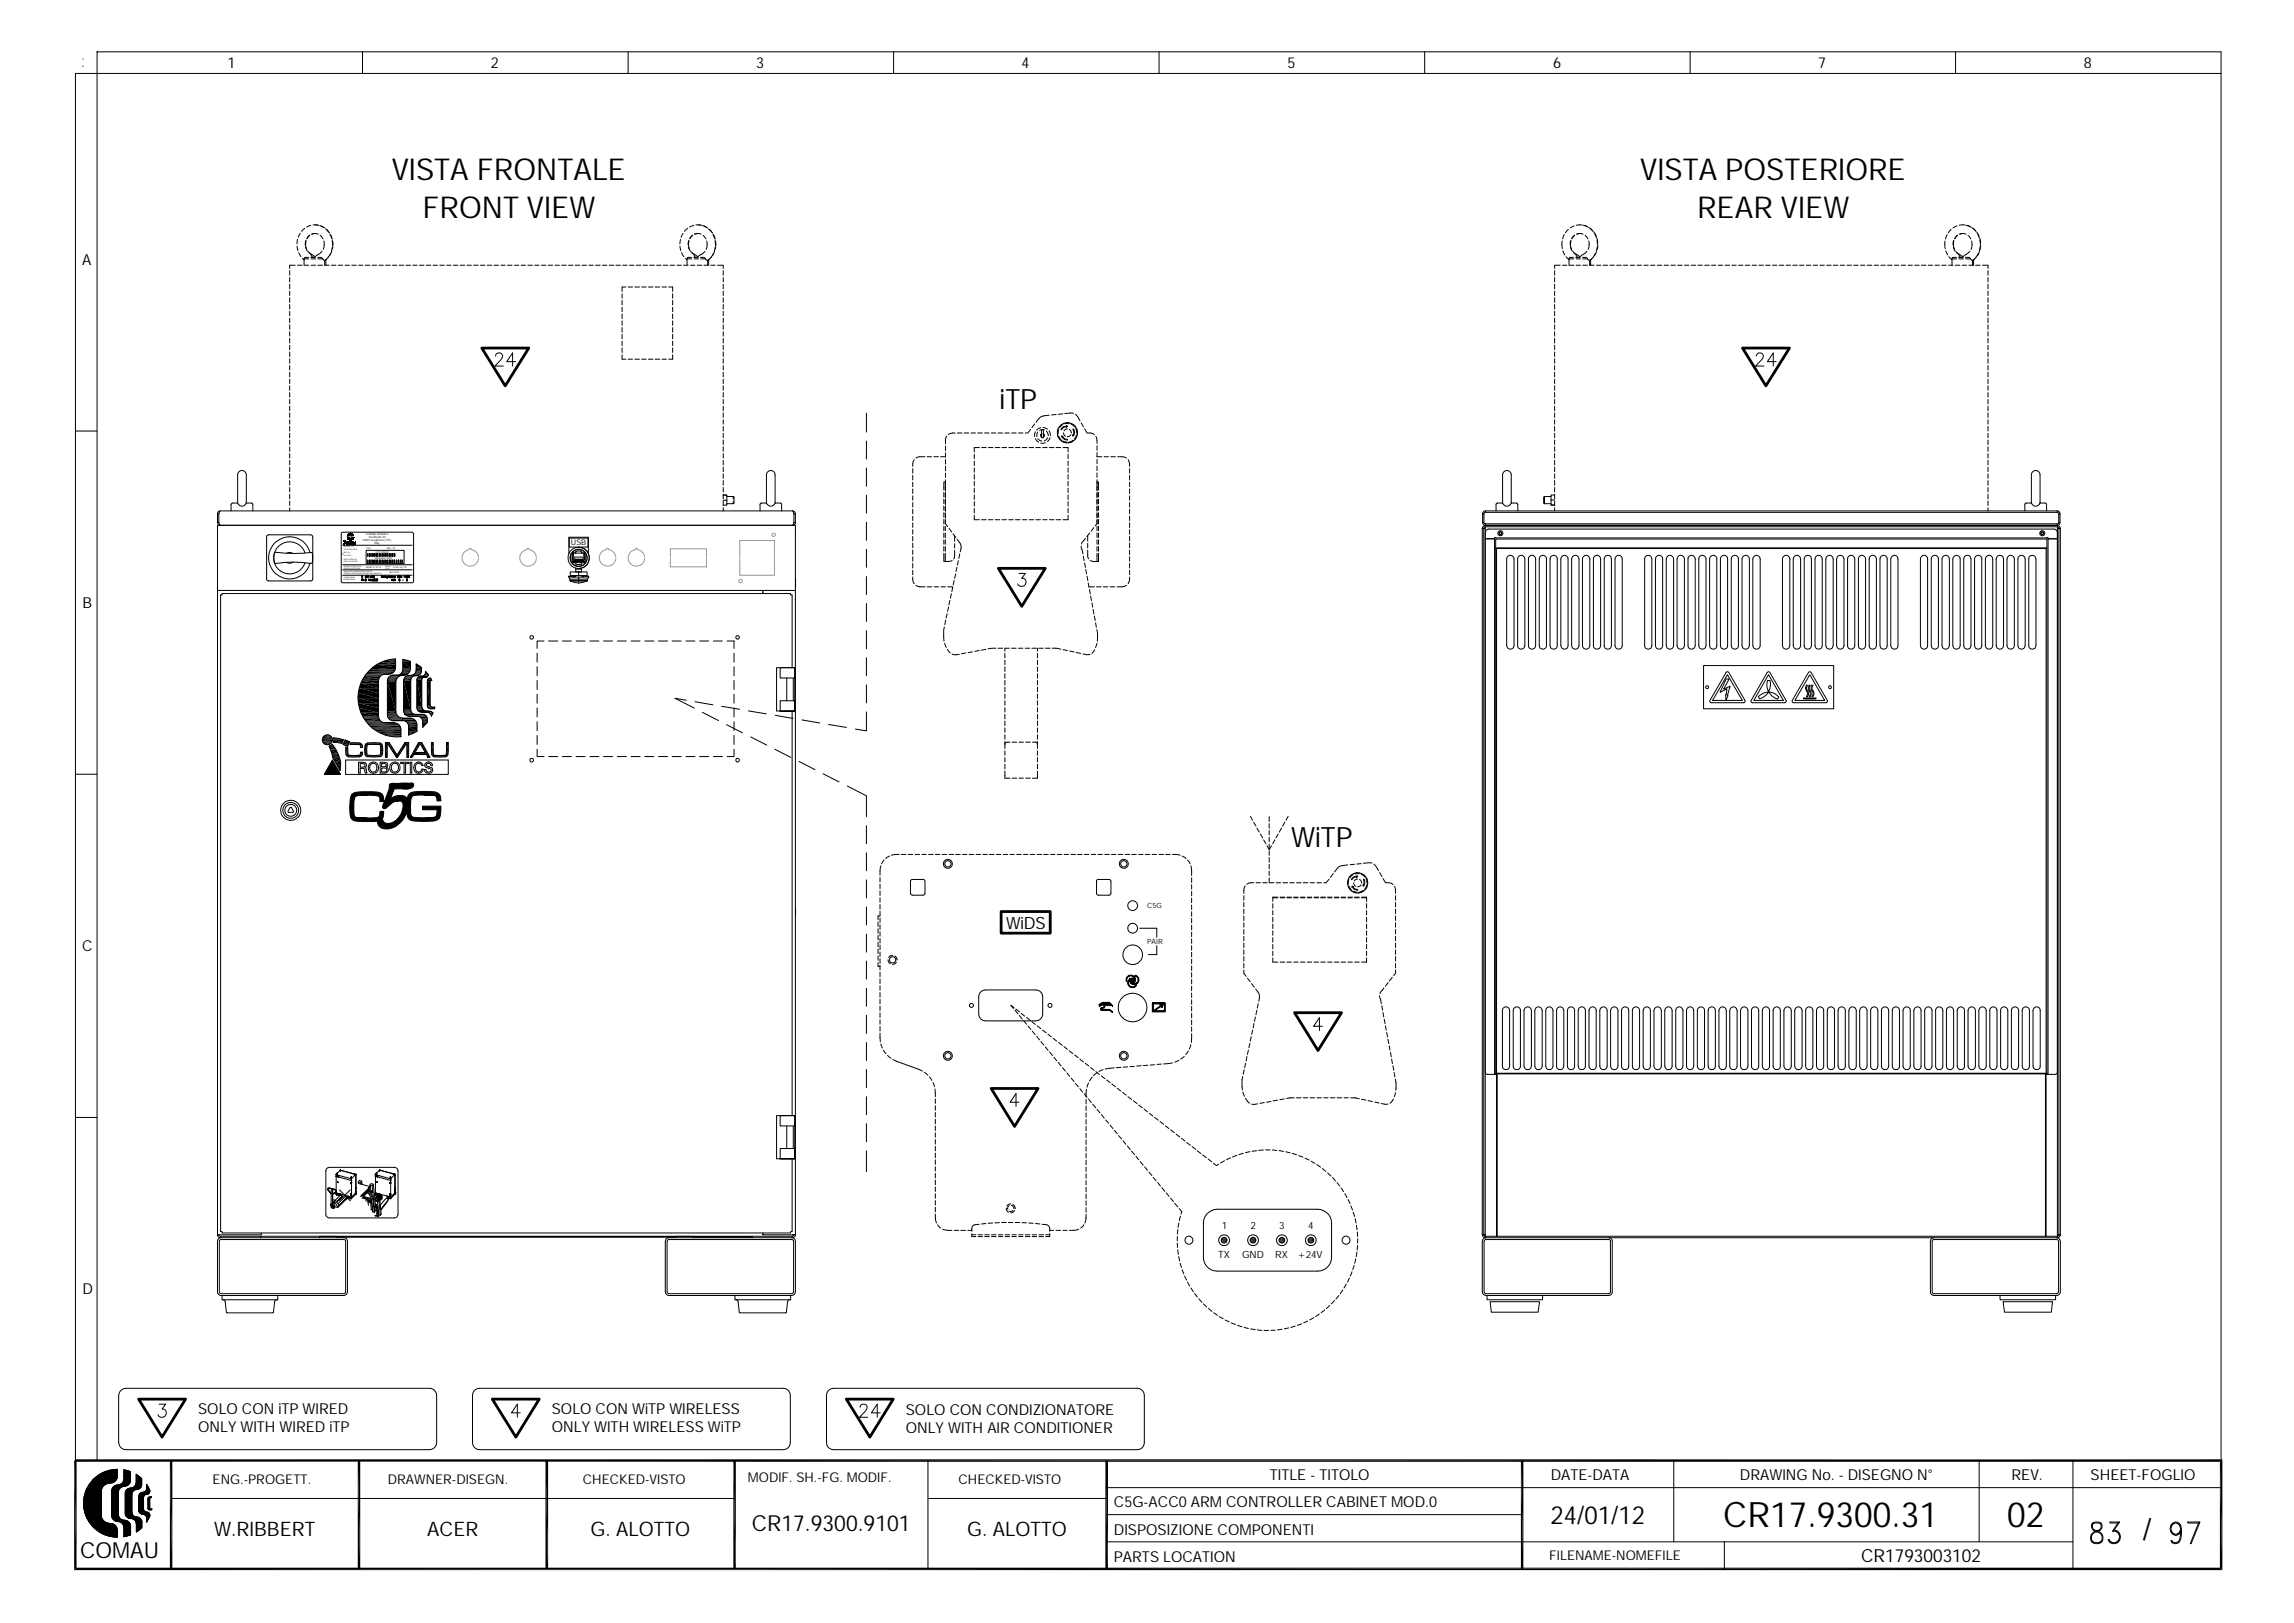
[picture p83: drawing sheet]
<svg xmlns="http://www.w3.org/2000/svg" width="297mm" height="210mm" viewBox="0 0 297 210" stroke-linecap="round" stroke-linejoin="round" font-family="sans-serif">
<defs><g id="words">
<g font-size="4.5">
<text x="222.9" y="197.5">CR17.9300.31</text>
<text x="259.6" y="197.5">02</text>
</g>
<g font-size="3.9">
<text x="50.7" y="23.3">VISTA FRONTALE</text>
<text x="212.1" y="23.3">VISTA POSTERIORE</text>
<text x="54.6" y="28.2">FRONT VIEW</text>
<text x="219.5" y="28.2">REAR VIEW</text>
<text x="277.1" y="199.2">/</text>
</g>
<g font-size="3.6">
<text x="129.3" y="52.9">iTP</text>
<text x="167" y="109.5">WiTP</text>
</g>
<g font-size="3.4">
<text x="43.7" y="155.4">×</text>
<text x="48.5" y="156">•</text>
</g>
<text font-size="3.2" x="200.5" y="197.1">24/01/12</text>
<g font-size="2.9">
<text x="10.4" y="201.5">COMAU</text>
<text x="97.2" y="198">CR17.9300.9101</text>
</g>
<g font-size="2.6">
<text x="27.7" y="198.7">W.RIBBERT</text>
<text x="55.2" y="198.7">ACER</text>
<text x="76.4" y="198.7">G. ALOTTO</text>
<text x="125.1" y="198.7">G. ALOTTO</text>
</g>
<text font-size="2.3" x="240.7" y="202">CR1793003102</text>
<text font-size="2.2" x="130.1" y="120.1">WiDS</text>
<g font-size="1.9">
<text x="29.4" y="8.8">1</text>
<text x="63.5" y="8.8">2</text>
<text x="97.8" y="8.8">3</text>
<text x="132.1" y="8.8">4</text>
<text x="166.5" y="8.8">5</text>
<text x="200.9" y="8.8">6</text>
<text x="235.2" y="8.8">7</text>
<text x="269.5" y="8.8">8</text>
<text x="10.6" y="34.3">A</text>
<text x="10.7" y="78.6">B</text>
<text x="10.6" y="123">C</text>
<text x="10.7" y="167.4">D</text>
<text x="25.6" y="182.8">SOLO CON iTP WIRED</text>
<text x="25.6" y="185.2">ONLY WITH WIRED iTP</text>
<text x="71.4" y="182.8">SOLO CON WiTP WIRELESS</text>
<text x="71.4" y="185.2">ONLY WITH WIRELESS WiTP</text>
<text x="117.2" y="183">SOLO CON CONDIZIONATORE</text>
<text x="117.2" y="185.4">ONLY WITH AIR CONDITIONER</text>
<text x="164.2" y="191.5">TITLE - TITOLO</text>
<text x="200.6" y="191.5">DATE-DATA</text>
<text x="225" y="191.5">DRAWING No. - DISEGNO N°</text>
<text x="260.2" y="191.5">REV.</text>
<text x="270.4" y="191.5">SHEET-FOGLIO</text>
<text x="144.1" y="195">C5G-ACC0 ARM CONTROLLER CABINET MOD.0</text>
<text x="144.1" y="198.5">DISPOSIZIONE COMPONENTI</text>
<text x="144.1" y="202">PARTS LOCATION</text>
</g>
<g font-size="1.7">
<text x="27.5" y="191.9">ENG.-PROGETT.</text>
<text x="50.2" y="191.9">DRAWNER-DISEGN.</text>
<text x="75.4" y="191.9">CHECKED-VISTO</text>
<text x="96.7" y="191.7">MODIF. SH.-FG. MODIF.</text>
<text x="124" y="191.9">CHECKED-VISTO</text>
<text x="200.4" y="201.7">FILENAME-NOMEFILE</text>
</g>
<g font-size="1.3">
<text x="158" y="159">1</text>
<text x="161.7" y="159">2</text>
<text x="165.4" y="159">3</text>
<text x="169.2" y="159">4</text>
<text x="157.5" y="162.7">TX</text>
<text x="160.6" y="162.7">GND</text>
<text x="164.9" y="162.7">RX</text>
<text x="167.8" y="162.7">+24V</text>
</g>
<text font-size="1" x="73.8" y="70.5">USB</text>
<g font-size=".9">
<text x="148.4" y="117.5">C5G</text>
<text x="148.4" y="122.1">PAIR</text>
</g>
<g font-size=".4">
<text x="46.8" y="69.9">10095 Grugliasco (TO),</text>
<text x="47.3" y="69.3">COMAU Robotics</text>
<text x="47.7" y="69.6">Via Rivalta 30</text>
<text x="48.5" y="70.3">Italy</text>
</g>
<g font-size=".3">
<text x="47.3" y="71">C5G</text>
<text x="48.6" y="71.5">CR179XXXX</text>
<text x="50.1" y="71">REL. 00</text>
<text x="47.4" y="73.5">NEMA 12 / IP 54</text>
<text x="48.5" y="72.3">MM/AAAA-XXXX</text>
<text x="50.4" y="74.1">6kA / 500V</text>
<text x="50.9" y="73.5">lb 265 / kg 120</text>
</g>
<g font-size=".2">
<text x="44.4" y="70.8">MACHINE TYPE</text>
<text x="44.4" y="71.6">PART No.</text>
<text x="44.4" y="71.9">No. PARTE</text>
<text x="44.5" y="71.1">TIPO DI MACCHINA</text>
<text x="44.4" y="72.4">DATE &amp; SERIAL No</text>
<text x="44.4" y="72.7">DATA E No DI SERIE</text>
<text x="44.4" y="74.8">POWER SUPPLY</text>
<text x="44.4" y="74.2">POTERE DI INTERRUZIONE SEZIONATORE PRINCIPALE</text>
<text x="44.4" y="74">MAIN SWITCH INTERRUPTING CAPACITY</text>
<text x="44.4" y="73.3">DEGREE OF PROTECTION</text>
<text x="44.5" y="75">ALIMENTAZIONE</text>
<text x="44.5" y="73.6">GRADO DI PROTEZIONE</text>
<text x="49.9" y="73.3">WEIGHT</text>
<text x="49.9" y="73.6">PESO</text>
</g>
</g></defs>
<g fill="none" stroke="#000" stroke-width=".13">
<path d="M10.7 8.6h.1M10.7 7.6h.1M46.9 6.7v2.8M81.2 6.7v2.8M115.6 6.7v2.8M149.9 6.7v2.8M184.3 6.7v2.8M218.6 6.7v2.8M252.9 6.7v2.8M287.3 9.5h-277.5v179.4M37.5 35v.6M37.5 35.9v.6"/>
<path d="M37.5 36.8v.6M37.5 37.6v.6M37.5 38.5v.6M37.5 39.4v.6M38.2 34.3h-.7v.4M38.4 31.8l.1 .6M38.5 31l-.1 .6M38.5 34.3h.6M38.6 32.7l.3 .5M38.8 30.2l-.2 .5M39.1 33.4l.2 .2M39.3 33.5v.8"/>
<path d="M39.3 33.5h.6M39.4 34.3h.5M39.4 29.5l-.4 .4M39.5 32l.3 .5M39.6 31.1l-.1 .6M39.6 31.2l-.1 .4 .2 .7M39.8 32.5l.5 .4M39.9 33.3h-.4l-.2 .2M40 32.7l.3 .2M40 30.5l-.3 .4M40.1 30.4l-.4 .4M40.2 29.1l-.5 .3"/>
<path d="M40.2 33.3h.6M40.2 34.3h.6M40.2 33.5h.6M40.7 30.2l.5 .1M40.7 30.2l-.4 .1M40.7 33.2l-.4-.3v.2l.2 .2M40.8 29.1h.3M40.8 29.1h-.3M40.9 29.1h.3M41.1 33.3h.5l.1 .2M41.1 34.3h.6M41.1 33.5h.6"/>
<path d="M41.4 29.2l.5 .2M41.4 30.5l.4 .4M41.5 29.2l.5 .3M41.7 32.5l-1.1 .8M41.7 33.5l.3 .2M41.9 31.2v.7l-.1 .4M42 33.7v.6h.6M42.1 29.6l.4 .4M42.1 33.6v.7M42.2 33.5l-.2 .2M42.2 29.7l.4 .4M42.5 33.2l-.5 .5"/>
<path d="M42.7 30.3l.2 .5M42.7 32.8l-.3 .5M42.8 30.4l.2 .5M42.9 34.3h.6M42.9 32.5l-.2 .5M42.9 31.1l.1 .6M43 32l-.2 .5M43 31.2v1M43.8 34.3h.5M44.6 34.3h.6M45.5 34.3h.6M46.4 34.3h.5"/>
<path d="M47.2 34.3h.6M48.1 34.3h.6M49 34.3h.6M49.9 34.3h.6M50.8 34.3h.5M51.6 34.3h.6M52.5 34.3h.6M53.4 34.3h.6M54.3 34.3h.5M55.1 34.3h.6M56 34.3h.6M56.9 34.3h.6"/>
<path d="M57.8 34.3h.5M58.6 34.3h.6M59.5 34.3h.6M60.4 34.3h.6M61.3 34.3h.5M62.1 34.3h.6M63 34.3h.6M63.9 34.3h.6M64.8 34.3h.5M65.6 34.3h.6M66.5 34.3h.6M67.4 34.3h.6"/>
<path d="M68.3 34.3h.6M69.2 34.3h.5M70 34.3h.6M70.9 34.3h.6M71.8 34.3h.5M72.6 34.3h.6M73.5 34.3h.6M74.4 34.3h.6M75.3 34.3h.6M76.2 34.3h.5M77 34.3h.6M77.9 34.3h.6"/>
<path d="M78.8 34.3h.6M79.7 34.3h.5M80.5 38v.6M80.5 38.9v.5M80.5 39.7v.6M80.5 34.3h.6M80.9 37.1h-.4v.6M81.2 37.1h.6M81.4 34.3h.6M82.1 37.1h.6M82.3 34.3h.6M83 37.1h.6"/>
<path d="M83.2 34.3h.5M83.9 37.1h.6M84 34.3h.6M84.7 37.1h.6M84.9 34.3h.6M85.6 37.1h.6M85.8 34.3h.6M86.5 37.1h.5v.6M86.7 34.3h.5M87 38v.6M87 38.9v.5M87 39.7v.6"/>
<path d="M87.5 34.3h.6M87.9 31.8l.2 .6M88 31l-.1 .6M88.2 32.7l.3 .5M88.3 30.2l-.2 .5M88.4 34.3h.6M88.6 33.4l.3 .2M88.9 33.5v.8M88.9 33.5h.6M88.9 29.5l-.4 .4M89 32l.3 .5M89.1 31.1l-.1 .6"/>
<path d="M89.1 31.2v.7l.1 .4M89.3 34.3h.6M89.3 32.5l.6 .4M89.4 33.3h-.4l-.1 .2M89.5 32.7l.3 .2M89.6 30.5l-.4 .4M89.6 30.4l-.4 .4M89.7 29.1l-.5 .3M89.7 33.3h.6M89.8 33.5h.5M90 29.1h.6M90.2 34.3h.6"/>
<path d="M90.3 30.2l.4 .1M90.3 30.2l-.5 .1M90.3 33.2l-.5-.3v.2l.2 .2M90.3 30.2l-.4 .1M90.4 29.1h.4M90.6 33.3h.5l.1 .2M90.6 33.5h.6M90.9 29.2l.5 .2M90.9 30.5l.4 .4M91 29.2l.5 .3M91 34.3h.6M91.2 32.5l-.3 .3-.8 .5"/>
<path d="M91.2 33.5l.3 .2M91.4 31.2v.7l-.1 .4M91.5 33.7v.6M91.6 29.6l.4 .4M91.7 33.6v.7M91.7 33.5l-.2 .2M91.8 29.7l.4 .4M91.9 34.3h.6M92 33.2l-.5 .5M92.2 30.3l.2 .5M92.2 32.8l-.3 .5M92.3 30.4l.2 .5"/>
<path d="M92.4 32.5l-.2 .5M92.5 31.1v.6M92.5 32l-.1 .5M92.6 31.2l-.1 1M92.8 34.3h.7v.4M93.5 35v.6M93.5 35.9v.6M93.5 36.8v.6M93.5 37.6v.6M93.5 38.5v.6M93.5 39.4v.6M201.1 35v.6"/>
<path d="M201.1 35.9v.6M201.1 36.8v.6M201.1 37.6v.6M201.1 38.5v.6M201.1 39.4v.6M201.8 34.3h-.7v.4M202 31.2l.1 .9M202.1 34.3h.5M202.1 32.4l.3 .6M202.3 30.3l-.2 .6M202.5 33.2l.4 .4M202.8 29.7l-.3 .4"/>
<path d="M202.9 33.5h.6M202.9 33.5v.8M202.9 34.3h.6M203.1 32l.2 .5M203.2 31.1l-.1 .6M203.2 31.2l-.1 .7 .2 .4M203.4 32.5l.5 .4M203.5 33.3h-.4l-.2 .2M203.5 32.7l.4 .2M203.6 29.2l-.5 .3M203.6 30.5l-.3 .4M203.7 30.4l-.4 .4"/>
<path d="M203.8 33.3h.6M203.8 34.3h.6M203.8 33.5h.6M204.3 30.2l.4 .1M204.3 30.2l-.4 .1M204.3 33.2l-.4-.3v.2l.1 .2M204.6 29.1h-.7M204.7 33.3h.5l.1 .2M204.7 34.3h.6M204.7 33.5h.6M204.7 29.1l.6 .2M204.9 29.2l.5 .2"/>
<path d="M205 30.5l.4 .4M205.2 32.5l-.2 .3-.8 .5M205.3 33.5l.3 .2M205.5 31.2v.4l-.1 .7M205.5 29.4l.5 .4M205.6 34.3h.6M205.6 33.7v.6M205.7 29.6l.4 .4M205.7 33.6v.7M205.8 33.5l-.2 .2M206 33.3l-.4 .4M206.1 30l.3 .6"/>
<path d="M206.2 30.2l.3 .6M206.3 32.8l-.3 .5M206.5 34.3h.5M206.5 32.5l-.3 .6M206.5 30.8l.2 .6M206.5 31l.1 .6M206.6 31.9l-.2 .6M206.7 31.7l-.1 .6M207.3 34.3h.6M208.2 34.3h.6M209.1 34.3h.6M210 34.3h.5"/>
<path d="M210.8 34.3h.6M211.7 34.3h.6M212.6 34.3h.6M213.5 34.3h.5M214.3 34.3h.6M215.2 34.3h.6M216.1 34.3h.6M217 34.3h.6M217.8 34.3h.6M218.7 34.3h.6M219.6 34.3h.6M220.5 34.3h.6"/>
<path d="M221.3 34.3h.6M222.2 34.3h.6M223.1 34.3h.6M224 34.3h.6M224.9 34.3h.5M225.7 34.3h.6M226.6 34.3h.6M227.5 34.3h.6M228.3 34.3h.6M229.2 34.3h.6M230.1 34.3h.6M231 34.3h.6"/>
<path d="M231.9 34.3h.6M232.7 34.3h.6M233.6 34.3h.6M234.5 34.3h.6M235.4 34.3h.5M236.2 34.3h.6M237.1 34.3h.6M238 34.3h.6M238.9 34.3h.6M239.7 34.3h.6M240.6 34.3h.6M241.5 34.3h.6"/>
<path d="M242.4 34.3h.6M243.2 34.3h.6M244.1 34.3h.6M245 34.3h.6M245.9 34.3h.6M246.8 34.3h.5M247.6 34.3h.6M248.5 34.3h.6M249.4 34.3h.6M250.3 34.3h.5M251.1 34.3h.6M251.5 31.2l.1 .9"/>
<path d="M251.7 32.4l.2 .6M251.8 30.3l-.2 .6M252 34.3h.6M252.1 33.2l.4 .4M252.3 29.7l-.3 .4M252.5 33.5h.6M252.5 33.5v.8M252.6 32l.3 .5M252.7 31.1l-.1 .6M252.7 31.2l-.1 .4 .2 .7M252.9 34.3h.6M252.9 32.5l.5 .4"/>
<path d="M253 33.3h-.4l-.1 .2M253.1 32.7l.3 .2M253.1 29.2l-.5 .3M253.2 30.5l-.4 .4M253.2 30.4l-.4 .4M253.3 33.3h.6M253.3 33.5h.6M253.8 34.3h.5M253.8 29.1h-.4M253.8 29.1h.3M253.9 30.2l.4 .1M253.9 30.2l-.5 .1"/>
<path d="M253.9 33.2l-.5-.3v.2l.2 .2M254.2 33.3h.5l.1 .2M254.2 33.5h.6M254.3 29.1l.5 .2M254.4 29.2l.6 .2M254.5 30.5l.4 .4M254.8 32.5l-1.1 .8M254.8 33.5l.3 .2M255 31.2l.1 .4-.2 .7M255 29.4l.5 .4M255.1 33.7v.6M255.2 29.6l.4 .4"/>
<path d="M255.2 33.6v.7h-.6M255.4 33.5l-.3 .2M255.5 34.3h.6M255.6 33.3l-.5 .4M255.7 30l.3 .6M255.8 30.2l.2 .6M255.9 32.8l-.4 .5M256 32.5l-.3 .6M256.1 30.8l.1 .6M256.1 31v.6M256.1 31.9l-.1 .6M256.2 31.7l-.1 .6"/>
<path d="M256.4 34.3h.7v.4M257.1 35v.6M257.1 35.9v.6M257.1 36.8v.6M257.1 37.6v.6M257.1 38.5v.6M257.1 39.4v.6M9.8 55.7h2.8M37.5 40.3v.5M37.5 41.1v.6M37.5 42v.6M37.5 42.9v.6"/>
<path d="M37.5 43.8v.6M37.5 44.7v.5M37.5 45.5v.6M37.5 46.4v.6M37.5 47.3v.6M37.5 48.1v.6M37.5 49v.6M37.5 49.9v.6M37.5 50.8v.6M37.5 51.7v.5M37.5 52.5v.6M37.5 53.4v.6"/>
<path d="M37.5 54.3v.6M37.5 55.2v.5M37.5 56v.6M37.5 56.9v.6M37.5 57.8v.6M37.5 58.7v.5M37.5 59.5v.6M64.1 46.1l.1-.3 .2-.2 .5 .1a.51 .51 0 0 1-.1 .8l-.8 .8h1.1M66.7 46.8h-1.2l.8-1.2v1.7M80.5 45.9v.6h.4M80.5 40.6v.6M80.5 41.5v.6"/>
<path d="M80.5 42.4v.6M80.5 43.2v.6M80.5 44.1v.6M80.5 45v.6M81.2 46.5h.6M82.1 46.5h.6M83 46.5h.6M83.9 46.5h.6M84.7 46.5h.6M85.6 46.5h.6M87 45.9v.6h-.5M87 40.6v.6"/>
<path d="M87 41.5v.6M87 42.4v.6M87 43.2v.6M87 44.1v.6M87 45v.6M93.5 40.3v.5M93.5 41.1v.6M93.5 42v.6M93.5 42.9v.6M93.5 43.8v.6M93.5 44.7v.5M93.5 45.5v.6"/>
<path d="M93.5 46.4v.6M93.5 47.3v.6M93.5 48.1v.6M93.5 49v.6M93.5 49.9v.6M93.5 50.8v.6M93.5 51.7v.5M93.5 52.5v.6M93.5 53.4v.6M93.5 54.3v.6M93.5 55.2v.5M93.5 56v.6"/>
<path d="M93.5 56.9v.6M93.5 57.8v.6M93.5 58.7v.5M93.5 59.5v.6M112.1 53.4v2.5M112.1 57v2.4M118.2 59.5l-.1 .2-.1 .6M119.6 59.1h-.6l-.6 .1M119.9 59.1h.6M120.8 59.1h.6M121.6 59.1h.7M122.3 57.7v.6"/>
<path d="M122.3 58.6v.5M122.3 59.4v.6M122.4 56.4l-.1 .3v.7M123.5 56h-.3l-.6 .2M123.8 56h.6M124.7 56h.6M125.6 56h.6M126 58.8v.5M126 59.6v.6M126.4 56h.6M126.7 57.9h-.7v.6M127 57.9h.6"/>
<path d="M127.3 56h.6M127.8 57.9h.6M128.2 56h.6M128.7 57.9h.6M129.1 56h.6M129.6 57.9h.6M130 56h.5M130.5 57.9h.5M130.8 56h.6M131.3 57.9h.6M131.7 56h.6M132.2 57.9h.6"/>
<path d="M133.1 57.9h.6M133.3 55.5l-.4 .5h-.3M133.8 54.8l-.3 .5M133.9 55.9l-.1 .6M133.9 56.7l.4 .5M134 57.9h.6M134.2 55.9l-.1 .2v.4M134.2 56.7l.2 .2 .3 .1M134.6 55.3l-.5 .3M134.7 56.2v.2M134.7 56.5a.26 .26 0 0 1 0-.4v-.5h.2v.9M134.7 56.1v.5h.2v-.1"/>
<path d="M134.9 57.9h.5M134.9 55.3l.6 .2M134.9 56.2v.2M134.9 56.1l.2 .2-.2 .2M135.1 55.6h-.3l-.3 .1M135.2 57.2l-.6 .1M135.3 55.7l.3 .6M135.5 56.6l-.4 .4M135.7 55.7l.1 .6M135.7 53.7a1.55 1.55 0 0 0-1.7 .9M135.7 57.9h.6M135.8 56.6l-.3 .5"/>
<path d="M135.8 56.3h.1M136.6 53.6l-.6 .1M136.6 57.9h.6M136.9 55.6v.5M136.9 56.4l.3 .4M137.3 56.4h.2a.48 .48 0 0 0 .6 .4v.1a.69 .69 0 0 1-.7-.4zM137.4 55.3l.5-.3 .2 .2-.2 .1v-.1a.62 .62 0 0 0-.6 .4l-.1-.1zM137.4 54.9l-.4 .4M137.4 57l.6 .2M137.5 53.5l-.6 .1M137.5 57.9h.6v.6M137.5 56l.3 .4"/>
<path d="M138 55.5h-.1l-.3 .2M138.1 58.8v.5M138.1 59.6v.6M138.3 54.8h-.6M138.3 55.5l.3 .5M138.5 56.2l-.5 .3M138.5 54.9l.5 .3M138.8 55.5h.1a.9 .9 0 0 1 0 .8l-.2 .1v-.2l.1 .1a.65 .65 0 0 0 0-.8zM138.8 56.9l-.5 .3M138.8 53.5h-1.1M139.1 53.6l.3 .3 .3 .5M139.1 55.4l.2 .6"/>
<path d="M139.2 56.3l-.2 .4M139.8 54.7l.3 .5M140.3 55.4l.3 .6h.5l.4 .2M141.7 56.4l.2 .5v.5M141.9 57.7v.5M141.9 58.5v.6M141.9 59.4v.6M141.9 59.1h.6M142.8 59.1h.6M143.7 59.1h.6M144.5 59.1h.9l.3 .1M145.9 59.5l.2 .5v.3"/>
<path d="M201.1 40.3v.5M201.1 41.1v.6M201.1 42v.6M201.1 42.9v.6M201.1 43.8v.6M201.1 44.7v.5M201.1 45.5v.6M201.1 46.4v.6M201.1 47.3v.6M201.1 48.1v.6M201.1 49v.6M201.1 49.9v.6"/>
<path d="M201.1 50.8v.6M201.1 51.7v.5M201.1 52.5v.6M201.1 53.4v.6M201.1 54.3v.6M201.1 55.2v.5M201.1 56v.6M201.1 56.9v.6M201.1 57.8v.6M201.1 58.7v.5M201.1 59.5v.6M227.1 46.1l.2-.4 .5-.1a.43 .43 0 0 1 .2 .7l-.9 1h1"/>
<path d="M229.7 46.8h-1.1l.7-1.2v1.7M257.1 40.3v.5M257.1 41.1v.6M257.1 42v.6M257.1 42.9v.6M257.1 43.8v.6M257.1 44.7v.5M257.1 45.5v.6M257.1 46.4v.6M257.1 47.3v.6M257.1 48.1v.6M257.1 49v.6"/>
<path d="M257.1 49.9v.6M257.1 50.8v.6M257.1 51.7v.5M257.1 52.5v.6M257.1 53.4v.6M257.1 54.3v.6M257.1 55.2v.5M257.1 56v.6M257.1 56.9v.6M257.1 57.8v.6M257.1 58.7v.5M257.1 59.5v.6"/>
<path d="M28.1 67.6a.36 .36 0 0 0 .4 .3M28.1 66.5v1.1h.2M28.1 76.4h74.8M28.3 67.6l.2 .3M28.3 66.5v1.1M28.5 66.1a.36 .36 0 0 0-.4 .4h.2M28.5 67.9h74M30.7 65.1v-3.7a.56 .56 0 0 1 .6-.6 .56 .56 0 0 1 .6 .6v3.7M30.7 65.1h-.6h-.2v1M30.7 65.1a.59 .59 0 0 0 .6 .4 .59 .59 0 0 0 .6-.4M31.9 65.1h.6h.2v1M34.5 69.3l.3-.1h5.5l.1 .2v5.6l-.2 .1h-5.4l-.3-.1z"/>
<path d="M37.1 71.6a.79 .79 0 0 1 .8 0M37.5 60.4v.6M37.5 61.3v.6M37.5 62.2v.6M37.5 63v.6M37.5 63.9v.6M37.5 64.8v.6M37.5 65.7v.4M37.9 72.7a.73 .73 0 0 1-.8 0M39.5 71.5a2.08 2.08 0 0 0-3.2-1 2.08 2.08 0 0 0 0 3.3 2.08 2.08 0 0 0 3.2-1M40.1 71.5a2.72 2.72 0 0 0-4.2-1.6 2.72 2.72 0 0 0 0 4.5 2.72 2.72 0 0 0 4.2-1.6M40.2 71.5a21.2 21.2 0 0 1-4.6 0 1.58 1.58 0 0 0 0 1.3l.1 .1a15.1 15.1 0 0 1 4.5 0"/>
<path d="M40.2 71.5h.1a1.87 1.87 0 0 1 0 1.3l-.1 .1M40.2 72.9h.1M40.2 71.5h.1M44.2 68.9l.1-.1h9.1l.1 .2-.1 6.3-.1 .1-9.1-.1-.1-.1zM44.3 70.5h9M44.3 73.7h9M44.3 73h9M44.3 74.4h9M44.3 71.6h.1M47.3 71.2h5v1.7h-5zM47.5 71.6v.4M47.5 72.4v.4"/>
<path d="M47.6 71.6v.4M47.6 72.4v.4M47.8 71.6v.4M47.8 72.4v.4M48 71.6v.4M48 72.4v.4M48.2 71.6v.4M48.2 72.4v.4M48.4 71.6v.4M48.4 72.4v.4M48.6 71.6v.4M48.6 72.4v.4"/>
<path d="M48.7 71.6v.4M48.7 72.4v.4M48.8 71.6v.4M48.8 72.4v.4M48.9 71.6v.4M48.9 72.4v.4M49 71.6v.4M49 72.4v.4M49.1 71.6v.4M49.1 72.4v.4M49.2 71.6v.4M49.2 72.4v.4"/>
<path d="M49.3 71.6v.4M49.3 72.4v.4M49.5 71.6v.4M49.5 72.4v.4M49.7 71.6v.4M49.7 72.4v.4M49.9 71.6v.4M49.9 72.4v.4M50.1 71.6v.4M50.1 72.4v.4M50.2 71.6v.4M50.2 72.4v.4"/>
<path d="M50.4 71.6v.4M50.4 72.4v.4M50.5 71.6v.4M50.5 72.4v.4M50.6 71.6v.4M50.6 72.4v.4M50.8 71.6v.4M50.8 72.4v.4M51 71.6v.4M51 72.4v.4M51.1 71.6v.4M51.1 72.4v.4"/>
<path d="M51.3 72.4v.4M51.5 72.4v.4M51.6 72.4v.4M51.8 72.4v.4M52 72.4v.4M73.6 74.6l.1 .3M73.6 74.6h.6M73.6 71.6v-2.1h2.5v2.1M73.6 69.6h2.5v1.2h-2.5zM73.7 75.1l.1 .1M73.7 75.1h2.3M73.7 74.9v.2"/>
<path d="M73.8 74.4v-.4h2.1v.4M73.8 75.2a2.33 2.33 0 0 0 2.1 0M73.8 75.2h2.1M73.8 74.4v.1M73.8 74.4h.5M74 71.7h.2l-.1 .7 1.3 .1 .2-.1-.1-.7h.1l.1 .9h-1.7zM74.1 71.6h1.5M74.1 72.7h1.5M74.1 71.5h.4v-.2h.2h.5v.2h.4M74.1 72.8h.4v.2h.2h.5v-.2h.4M74.1 71.5v.2M74.1 71.9v.5"/>
<path d="M74.1 72.6v.2M74.1 71.5h.1M74.2 74.6h.2M74.2 74.5h-.6v.1M74.2 74.5h.1M74.3 72.1l1.1-.1v.5h-1.1zM74.3 74.5h-.1v.1M74.3 74.5h.1M74.3 74.4h1M74.3 74.4v.2M74.4 72.4h.9M74.4 74.4v.2h.9v-.2"/>
<path d="M74.5 73.5v.5M74.5 73.6h.7M74.8 74.9v.2zM74.8 70.8a1.38 1.38 0 0 1 1.4 1.4 1.38 1.38 0 0 1-1.4 1.3M74.8 74.6v.3h-1.1M74.8 74.9h1.2M74.8 74v.4M74.8 75.2v.2M75.2 73.5v.5M75.3 74.6h.2M75.3 72.4l-.9-.1v.2M75.3 72.4v.1"/>
<path d="M75.3 74.4l.1 .1M75.3 74.4h.6M75.4 74.5h.1M75.4 74.5v.1M75.4 74.5h.1v.1M75.5 74.5h.6v.1M75.5 74.6h.6M75.6 71.5v.2M75.6 71.9v.5M75.6 72.6v.2M75.6 71.5h.1M75.9 74.4v.1"/>
<path d="M76 75.1l-.1 .1M76.1 74.6l-.1 .5M93.5 64.7h.5v.6h-.5M93.5 64h.5v.7M93.5 64h.5M93.5 60.4v.6M93.5 61.3v.6M93.5 62.2v.6M93.5 63v.6M93.5 63.9v.6M93.5 64.8v.6M93.5 65.7v.4"/>
<path d="M94 65.1h.8M94 64.2h.8M94.8 64.2l.1 .1v.8h-.1M94.8 64.2v.3M94.8 64.8v.3M98.7 76.4v.4v-.3M99.1 65.1v-3.7a.56 .56 0 0 1 .6-.6 .56 .56 0 0 1 .5 .6v3.7M99.1 65.1h-.6h-.2v1M99.1 65.1a.59 .59 0 0 0 .6 .4 .59 .59 0 0 0 .5-.4M100.2 65.1h.7h.2v1M102.5 66.1h-74l-.2 .4M102.5 66.1l.2 .4"/>
<path d="M102.5 66.1a.36 .36 0 0 1 .4 .4M102.7 67.6l-.2 .3M102.7 67.6h.2a.36 .36 0 0 1-.4 .3M102.7 66.5v1.1M102.7 66.5h.2M102.9 66.5v1.1M102.9 74.9h.1M102.9 74.9v1.1M112.1 60.5v2.4M112.1 64v2.4M112.1 67.5v2.4M112.1 71v2.4"/>
<path d="M112.1 74.6v2.3M112.1 78.1v2.3M118 74.6l.1 .6 .1 .3M118 60.6v.6M118 61.5v.6M118 62.4v.5M118 63.2v.6M118 64.1v.6M118 65v.6M118 65.9v.6M118 66.8v.5M118 67.6v.6"/>
<path d="M118 68.5v.6M118 69.4v.6M118 70.2v.6M118 71.1v.6M118 72v.6M118 72.9v.6M118 73.8v.5M118.4 75.7l.6 .2h.7M119.9 75.9h.6M120.8 75.9h.6M121.7 75.9h.6M122.1 71.6v1h.2v-1"/>
<path d="M122.1 63.4v-1.1h.2v1.1M122.1 63.7v.6M122.1 64.6v.5M122.1 65.4v.6M122.1 66.3v.6M122.1 67.2v.6M122.1 68.1v.5M122.1 68.9v.6M122.1 69.8v.6M122.1 70.7v.6M122.3 63.7v.6M122.3 64.6v.5"/>
<path d="M122.3 65.4v.6M122.3 66.3v.6M122.3 67.2v.6M122.3 68.1v.5M122.3 68.9v.6M122.3 69.8v.6M122.3 70.7v.6M122.3 67.3v.4l.3 .4M122.3 60.3v.6M122.3 61.2v.6M122.3 62.1v.5M122.3 62.9v.6"/>
<path d="M122.3 63.8v.6M122.3 64.7v.6M122.3 65.6v.5M122.3 66.4v.6M122.5 79.4l-.1 .5M122.6 75.9h.6M122.7 78.5l-.1 .6M122.7 68.3l.4 .5M122.9 77.7l-.2 .5M123 76.8l-.1 .6M123.1 72.5l-.4 .1h-.4M123.2 75.9l-.1 .6"/>
<path d="M123.3 69l.3 .5M123.4 75.1l-.1 .5M123.5 71.2l-.1 .9-.1 .2M123.5 69.3v.7M123.5 70.3v.6M123.6 74.2l-.1 .6M123.8 73.4l-.2 .5M123.8 69.7a1.38 1.38 0 0 1 .4 1.7M124 72.5l-.2 .6M124.1 71.6l-.1 .6M126 60.5v.6M126 61.4v.6"/>
<path d="M126 62.2v.6M126 63.1v.6M126 64v.6M126 64.9v.6M126 65.8v.5M126 66.6v.6h.7M127 67.2h.6M127.8 67.2h.6M128.7 67.2h.6M129.6 67.2h.6M130.5 67.2h.5M131.3 67.2h.6"/>
<path d="M131.8 74.2h.8l-.5 .6a.54 .54 0 0 1 .5 .9 .54 .54 0 0 1-1-.2M132.2 67.2h.6M133.1 67.2h.6M134 67.2h.6M134.9 67.2h.5M135.7 67.2h.6M136.6 67.2h.6M138.1 60.5v.6M138.1 61.4v.6M138.1 62.2v.6M138.1 63.1v.6M138.1 64v.6"/>
<path d="M138.1 64.9v.6M138.1 65.8v.5M138.1 66.6v.6h-.6M139.8 70.6l.3 1M140.1 71.9l.1 .6M140.3 72.8l.1 .6M140.4 69.6l-.5 .8M140.4 73.7l.1 .5M140.6 74.5l.1 .6M140.7 71.2v.9l.1 .2M140.7 69.3v.7M140.7 70.3v.6"/>
<path d="M140.7 75.4l.1 .6M140.8 75.9h.7M140.9 76.2l.1 .6M140.9 68.9l-.3 .5M141.1 77.1l.1 .6M141.2 78l.1 .5M141.4 78.8l.1 .6M141.5 68.2l-.4 .5M141.5 79.7l.1 .6M141.8 75.9h.6M141.9 62.3h.2v1.1M141.9 71.6v1h-.5l-.4-.1"/>
<path d="M141.9 67.3v.4l-.3 .3M141.9 60.3v.6M141.9 61.2v.5M141.9 62v1.5M141.9 63.7v.7M141.9 64.6v.6M141.9 65.4v.7M141.9 66.3v.7M141.9 67.2v.6M141.9 68.1v.5M141.9 68.9v.6M141.9 69.8v.6"/>
<path d="M141.9 70.7v.6M142.1 71.6v1h-.2M142.1 63.7v.6M142.1 64.6v.5M142.1 65.4v.6M142.1 66.3v.6M142.1 67.2v.6M142.1 68.1v.5M142.1 68.9v.6M142.1 69.8v.6M142.1 70.7v.6M142.7 75.9h.6"/>
<path d="M143.6 75.9h.6M145.7 75.7l-.6 .2h-.6M146.1 74.6l-.1 .6-.1 .3M146.1 60.6v.6M146.1 61.5v.6M146.1 62.4v.5M146.1 63.2v.6M146.1 64.1v.6M146.1 65v.6M146.1 65.9v.6M146.1 66.8v.5M146.1 67.6v.6"/>
<path d="M146.1 68.5v.6M146.1 69.4v.6M146.1 70.2v.6M146.1 71.1v.6M146.1 72v.6M146.1 72.9v.6M146.1 73.8v.5M191.7 68.3h.2v91.4M191.7 67.6a.36 .36 0 0 0 .4 .3M191.9 68.3l.2-.2v.2h-.4M191.9 67.6l.2 .1h74v.2h-74v-.2M192.1 68v.1h74v.2h.4"/>
<path d="M192.1 68a.4 .4 0 0 0-.4 .3v91.4h.4v-91.4M192.1 69.7h1.2v-.2h71.6v.2h1.2M192.1 69.7h1.2v69.3M192.1 68h74M192.1 66.1v.2h74M192.1 66.3l-.2 .2M192.1 66.1a.36 .36 0 0 0-.4 .4h.2v1.1h-.2v-1.1M192.1 66.1h74M192.2 68.6l.4-.2h73a.47 .47 0 0 1 .5 .5v69.8l-.2 .2-1.2 .1v-69.3h-71.3v69.3h-1l-.3-.2v-.1v-69.8zM193.4 70.9h71.3M193.5 70.9v89M193.9 68.8h.3v.3h-.3z"/>
<path d="M194.3 65.1v-3.7a.56 .56 0 0 1 .6-.6 .56 .56 0 0 1 .6 .6v3.7M194.3 65.1h-.6h-.2v1M194.3 65.1a.59 .59 0 0 0 .6 .4 .59 .59 0 0 0 .6-.4M195 72a.47 .47 0 0 1 .5-.1 .47 .47 0 0 1 .3 .4v11.2a.48 .48 0 0 1-.5 .5 .48 .48 0 0 1-.4-.5v-11.2zM195.5 65.1h.6h.2v1M196.4 72a.47 .47 0 0 1 .5-.1 .47 .47 0 0 1 .3 .4v11.2a.47 .47 0 0 1-.5 .5 .47 .47 0 0 1-.4-.5v-11.2zM197.8 72a.47 .47 0 0 1 .5-.1 .47 .47 0 0 1 .3 .4v11.2a.47 .47 0 0 1-.5 .5 .47 .47 0 0 1-.4-.5v-11.2zM199.2 72a.47 .47 0 0 1 .5-.2 .47 .47 0 0 1 .3 .5v11.2a.47 .47 0 0 1-.5 .5 .47 .47 0 0 1-.4-.5v-11.2zM199.7 64.2v.9M199.7 64.2l-.1 .1v.8h.1M199.7 65.1h.9M199.7 64.2h.9"/>
<path d="M200.6 72a.47 .47 0 0 1 .5-.2 .47 .47 0 0 1 .3 .5v11.2a.47 .47 0 0 1-.5 .5 .47 .47 0 0 1-.4-.5v-11.2zM200.6 65.3h.5M201.1 64.7h-.5v.6h.5M201.1 64h-.5v.7M201.1 60.4v.6M201.1 61.3v.6M201.1 62.2v.6M201.1 63v.6M201.1 63.9v.6M201.1 64.8v.6M201.1 65.7v.4M202 72a.45 .45 0 0 1 .5-.1 .45 .45 0 0 1 .3 .4v11.2a.47 .47 0 0 1-.5 .5 .47 .47 0 0 1-.4-.5v-11.2z"/>
<path d="M203.4 72a.47 .47 0 0 1 .5-.1 .47 .47 0 0 1 .3 .4v11.2a.48 .48 0 0 1-.5 .5 .48 .48 0 0 1-.4-.5v-11.2zM204.8 72a.47 .47 0 0 1 .5-.1 .47 .47 0 0 1 .3 .4v11.2a.48 .48 0 0 1-.5 .5 .48 .48 0 0 1-.4-.5v-11.2zM206.2 72a.47 .47 0 0 1 .5-.1 .47 .47 0 0 1 .3 .4v11.2a.47 .47 0 0 1-.5 .5 .47 .47 0 0 1-.4-.5v-11.2zM207.6 72a.47 .47 0 0 1 .5-.1 .47 .47 0 0 1 .3 .4v11.2a.47 .47 0 0 1-.5 .5 .47 .47 0 0 1-.4-.5v-11.2zM209 72a.45 .45 0 0 1 .5-.1 .45 .45 0 0 1 .3 .4v11.2a.47 .47 0 0 1-.5 .5 .47 .47 0 0 1-.4-.5v-11.2zM212.8 72a.47 .47 0 0 1 .5-.1 .47 .47 0 0 1 .3 .4v11.2a.47 .47 0 0 1-.4 .5 .47 .47 0 0 1-.5-.5v-11.2zM214.2 72a.47 .47 0 0 1 .5-.2 .47 .47 0 0 1 .3 .5v11.2a.47 .47 0 0 1-.4 .5 .47 .47 0 0 1-.5-.5v-11.2zM215.6 72a.47 .47 0 0 1 .6-.1 .47 .47 0 0 1 .3 .4v11.2a.48 .48 0 0 1-.5 .5 .48 .48 0 0 1-.5-.5v-11.2zM217 72a.47 .47 0 0 1 .6-.1 .47 .47 0 0 1 .2 .4v11.2a.48 .48 0 0 1-.4 .5 .48 .48 0 0 1-.5-.5v-11.2zM218.4 72a.47 .47 0 0 1 .6-.1 .47 .47 0 0 1 .2 .4v11.2a.47 .47 0 0 1-.4 .5 .47 .47 0 0 1-.5-.5v-11.2zM219.8 72a.47 .47 0 0 1 .6-.1 .47 .47 0 0 1 .2 .4v11.2a.47 .47 0 0 1-.4 .5 .47 .47 0 0 1-.5-.5v-11.2zM221.2 72a.47 .47 0 0 1 .6-.2 .47 .47 0 0 1 .2 .5v11.2a.47 .47 0 0 1-.4 .5 .47 .47 0 0 1-.5-.5v-11.2z"/>
<path d="M222.6 72a.47 .47 0 0 1 .6-.2 .47 .47 0 0 1 .2 .5v11.2a.47 .47 0 0 1-.4 .5 .47 .47 0 0 1-.5-.5v-11.2zM224 72a.45 .45 0 0 1 .6-.1 .45 .45 0 0 1 .2 .4v11.2a.47 .47 0 0 1-.4 .5 .47 .47 0 0 1-.5-.5v-11.2zM225.4 72a.47 .47 0 0 1 .6-.1 .47 .47 0 0 1 .3 .4v11.2a.48 .48 0 0 1-.5 .5 .48 .48 0 0 1-.5-.5v-11.2zM226.8 72a.47 .47 0 0 1 .6-.1 .47 .47 0 0 1 .2 .4v11.2a.48 .48 0 0 1-.4 .5 .48 .48 0 0 1-.5-.5v-11.2zM230.7 72a.47 .47 0 0 1 .5-.1 .47 .47 0 0 1 .3 .4v11.2a.48 .48 0 0 1-.5 .5 .48 .48 0 0 1-.5-.5v-11.2zM232.1 72a.47 .47 0 0 1 .5-.1 .47 .47 0 0 1 .3 .4v11.2a.48 .48 0 0 1-.5 .5 .48 .48 0 0 1-.5-.5v-11.2zM233.5 72a.47 .47 0 0 1 .5-.1 .47 .47 0 0 1 .3 .4v11.2a.47 .47 0 0 1-.5 .5 .47 .47 0 0 1-.5-.5v-11.2zM234.9 72a.47 .47 0 0 1 .5-.2 .47 .47 0 0 1 .3 .5v11.2a.47 .47 0 0 1-.5 .5 .47 .47 0 0 1-.5-.5v-11.2zM236.3 72a.47 .47 0 0 1 .5-.1 .47 .47 0 0 1 .3 .4v11.2a.48 .48 0 0 1-.5 .5 .48 .48 0 0 1-.5-.5v-11.2zM237.7 72a.47 .47 0 0 1 .5-.1 .47 .47 0 0 1 .3 .4v11.2a.48 .48 0 0 1-.5 .5 .48 .48 0 0 1-.5-.5v-11.2zM239.1 72a.47 .47 0 0 1 .5-.1 .47 .47 0 0 1 .3 .4v11.2a.47 .47 0 0 1-.5 .5 .47 .47 0 0 1-.4-.5v-11.2zM240.5 72a.47 .47 0 0 1 .5-.1 .47 .47 0 0 1 .3 .4v11.2a.47 .47 0 0 1-.5 .5 .47 .47 0 0 1-.5-.5v-11.2z"/>
<path d="M241.9 72a.47 .47 0 0 1 .5-.1 .47 .47 0 0 1 .3 .4v11.2a.47 .47 0 0 1-.5 .5 .47 .47 0 0 1-.5-.5v-11.2zM243.3 72a.47 .47 0 0 1 .5-.2 .47 .47 0 0 1 .3 .5v11.2a.47 .47 0 0 1-.5 .5 .47 .47 0 0 1-.5-.5v-11.2zM244.7 72a.45 .45 0 0 1 .5-.1 .45 .45 0 0 1 .3 .4v11.2a.47 .47 0 0 1-.5 .5 .47 .47 0 0 1-.5-.5v-11.2zM248.5 72a.45 .45 0 0 1 .5-.1 .45 .45 0 0 1 .3 .4v11.2a.47 .47 0 0 1-.5 .5 .47 .47 0 0 1-.4-.5v-11.2zM249.9 72a.45 .45 0 0 1 .5-.1 .45 .45 0 0 1 .3 .4v11.2a.47 .47 0 0 1-.5 .5 .47 .47 0 0 1-.4-.5v-11.2zM251.3 72a.47 .47 0 0 1 .5-.1 .47 .47 0 0 1 .3 .4v11.2a.48 .48 0 0 1-.5 .5 .48 .48 0 0 1-.4-.5v-11.2zM252.7 72a.47 .47 0 0 1 .5-.1 .47 .47 0 0 1 .3 .4v11.2a.48 .48 0 0 1-.5 .5 .48 .48 0 0 1-.4-.5v-11.2zM254.1 72a.47 .47 0 0 1 .5-.1 .47 .47 0 0 1 .3 .4v11.2a.47 .47 0 0 1-.5 .5 .47 .47 0 0 1-.4-.5v-11.2zM255.5 72a.47 .47 0 0 1 .5-.1 .47 .47 0 0 1 .3 .4v11.2a.47 .47 0 0 1-.5 .5 .47 .47 0 0 1-.4-.5v-11.2zM256.9 72a.47 .47 0 0 1 .5-.1 .47 .47 0 0 1 .3 .4v11.2a.48 .48 0 0 1-.5 .5 .48 .48 0 0 1-.4-.5v-11.2zM257.1 60.4v.6M257.1 61.3v.6"/>
<path d="M257.1 62.2v.6M257.1 63v.6M257.1 63.9v.6M257.1 64.8v.6M257.1 65.7v.4M258.3 72a.47 .47 0 0 1 .5-.1 .47 .47 0 0 1 .3 .4v11.2a.48 .48 0 0 1-.5 .5 .48 .48 0 0 1-.4-.5v-11.2zM259.7 72a.47 .47 0 0 1 .5-.1 .47 .47 0 0 1 .3 .4v11.2a.48 .48 0 0 1-.5 .5 .48 .48 0 0 1-.4-.5v-11.2zM261.1 72a.47 .47 0 0 1 .5-.1 .47 .47 0 0 1 .3 .4v11.2a.47 .47 0 0 1-.4 .5 .47 .47 0 0 1-.5-.5v-11.2zM262.5 72a.47 .47 0 0 1 .5-.1 .47 .47 0 0 1 .3 .4v11.2a.47 .47 0 0 1-.5 .5 .47 .47 0 0 1-.4-.5v-11.2zM262.7 65.1v-3.7a.56 .56 0 0 1 .6-.6 .56 .56 0 0 1 .5 .6v3.7M262.7 65.1h-.6h-.2v1M262.7 65.1a.59 .59 0 0 0 .6 .4 .59 .59 0 0 0 .5-.4"/>
<path d="M263.8 65.1h.7h.1l.1 1M264 68.8h.2v.3h-.2zM264.6 70.9v89M266.1 66.3l.2 .2M266.1 66.1a.36 .36 0 0 1 .3 .4M266.1 66.1v.2M266.1 68v.1l.2 .2M266.1 68a.4 .4 0 0 1 .4 .3v91.4h-.4v-91.4M266.1 69.7h-1.2v69.3M266.3 66.5h.1v1.1h-.1zM266.3 67.6l-.2 .1M266.4 67.6a.36 .36 0 0 1-.3 .3"/>
<path d="M266.5 68.3h-.2v91.4M42.5 96.5l.5-.3a4.3 4.3 0 0 1 1 3.5l-1-1.7zM43 98.3l1 1.9h-2.1zM43.1 95.4l1.3 .3-.2 .5-1.1-.2zM44.6 95.7l.6 .2-.2 .6-.6-.2zM44.7 98.3h13.3v1.9h-13.3zM44.7 96.6l.3 .1v.8l.1 .2h1.3l.2-.1v-.3h.3l-.1 .4-.3 .2-1.6-.1-.2-.2zM45.4 96.1h1.1l.3 .2 .1 .4h-.3v-.3l-.2-.1h-1.1zM46.4 98.6h.8a.38 .38 0 0 1 0 .7l.1 .1 .2 .6h-.3v-.5l-.3-.1h-.3v.6h-.2zM46.6 98.8h.5l.1 .3-.1 .1h-.5zM46.9 92.7h2.1M46.9 87.8h2.1"/>
<path d="M47 92.8h2M47.2 87.3h2.3M47.3 96.3l.1-.1a4.4 4.4 0 0 1 1.9 0l.1 .1a2.06 2.06 0 0 1-.1 1.5l-1.8 .1-.2-.2a2.5 2.5 0 0 1 0-1.4zM47.3 96.2h2.1M47.3 97.8h2.1M47.3 87.3h2.3M47.3 87.2h2.5M47.3 87.2h3.3M47.3 93.4h2.3M47.4 87.1h3.4M47.5 93.5h2.3M47.5 96.4l.8-.1h.8l.1 .2v1.1l-.9 .1-.8-.1z"/>
<path d="M47.5 93.5h3.8M47.5 93.6h4M47.6 86.8h3.4M47.7 86.8a5 5 0 0 1 3.5-1.6v1.1a1.01 1.01 0 0 1-1.4 .9 .81 .81 0 0 0-.8 .8v4.6a.88 .88 0 0 0 .8 .9h1.2a.85 .85 0 0 1 .9 .9v.9a5 5 0 0 1-5.1-2.8 5 5 0 0 1 .9-5.7zM47.8 93.8h3.9M47.8 98.8a.7 .7 0 0 1 1 0 .7 .7 0 0 1 0 1 .7 .7 0 0 1-1 0 .88 .88 0 0 1 0-1zM47.9 98.9a.51 .51 0 0 1 .7-.1 .51 .51 0 0 1 .1 .7 .5 .5 0 0 1-.7 .3 .5 .5 0 0 1-.2-.7zM48.2 86.3h3M48.2 94.3h3.7M49.2 98.6l.8 .1 .2 .2-.2 .3 .1 .1a.4 .4 0 0 1 .1 .5 .4 .4 0 0 1-.5 .2h-.5zM49.4 99.3l.5 .1 .1 .3-.3 .1h-.3zM49.4 98.8h.5v.3l-.5 .1z"/>
<path d="M49.8 96h.5l1.1 1.6 1-1.6h.5v1.9h-.3v-1.6h-.1l-1.1 1.6h-.2l-1-1.6h-.1v1.6h-.3zM50.2 92.9h3.1M50.2 93h3.4M50.4 93.1h3.2M50.4 93.1h3.3M50.6 98.8a.7 .7 0 0 1 .9 0 .7 .7 0 0 1 0 1 .7 .7 0 0 1-.9 0 .88 .88 0 0 1 0-1zM50.6 93.2h3.1M50.7 98.9a.51 .51 0 0 1 .7-.1 .51 .51 0 0 1 .1 .7 .5 .5 0 0 1-.7 .3 .5 .5 0 0 1-.2-.7zM51.8 98.6h1.1v.2h-.4v1.2h-.2v-1.2h-.5zM52.1 85.3l1 .2v1a.9 .9 0 0 1-1 .8 .88 .88 0 0 0-.9 .9v3.8a.88 .88 0 0 0 .9 .9h1a.88 .88 0 0 1 .8 .8v.9l-1.1 .5v-1.1a.7 .7 0 0 0-.7-.8h-1.3a.74 .74 0 0 1-.7-.8v-4.3a.89 .89 0 0 1 1.3-.8 .7 .7 0 0 0 .7-.7zM52.2 88v3.9M52.4 92.4h2.5"/>
<path d="M52.4 92.5h2.6M52.5 92.5h2.6M52.6 92.6h2.5M52.7 92.6h2.4M53.1 98.6h.2v1.4h-.2zM53.7 98.8a.6 .6 0 0 1 .6-.2 .6 .6 0 0 1 .4 .4h-.2a.46 .46 0 0 0-.6-.2 .46 .46 0 0 0-.2 .7 .4 .4 0 0 0 .4 .4 .4 .4 0 0 0 .4-.4h.2a.62 .62 0 0 1-.7 .5 .62 .62 0 0 1-.5-.7zM53.8 85.9l.7 .4v.5M53.9 87.9v3.6M54.1 87.6l.3-.2a.51 .51 0 0 0 .6-.6l.4 .5a.59 .59 0 0 1-.7 .3l-.2 .3v3.5a.66 .66 0 0 0 1 .6l.5 .2-.2 .4a.58 .58 0 0 0-.6-.5h-.7a.58 .58 0 0 1-.6-.6v-3.6zM54.1 96h.4l1.1 1.9h-.3l-.2-.4h-1.5l-.3 .4h-.2zM54.3 96.3h.1l.6 1h-1.3zM54.5 86.8v-.5l-.7-.4v.7a.75 .75 0 0 1-.9 .7 .7 .7 0 0 0-.7 .7v3.9a.75 .75 0 0 0 .7 .7"/>
<path d="M54.5 86.8a.64 .64 0 0 1-.8 .6 .6 .6 0 0 0-.6 .6v3.8a.58 .58 0 0 0 .6 .6h1a.58 .58 0 0 1 .6 .6v.4l-.6 .7v-.8a.67 .67 0 0 0-.7-.7M55.1 98.7a.53 .53 0 0 1 .8 .3h-.2a.29 .29 0 0 0-.3-.3l-.2 .1v.2l.7 .3a.46 .46 0 0 1-.1 .6 .46 .46 0 0 1-.6 .1l-.3-.3v-.2h.2a.33 .33 0 0 0 .3 .4l.4-.2-.1-.2-.6-.3a.34 .34 0 0 1 0-.5zM55.3 88v3.3M55.4 87.8l.3-.1 .2 .3-.3 .2v3.1l.3 .2h.3v.2h-.6a.36 .36 0 0 1-.3-.4v-3.3zM55.8 96h.2l.1 1.6 .8 .1 .8-.1v-1.6h.3l-.1 1.7-.3 .2-1.6-.1-.2-.2zM69.5 96.9v.9h.9M69.5 84.5v1.1M69.5 86.2v1.2M69.5 88v1.2M69.5 89.8v1.1M69.5 91.6v1.1M69.5 93.3v1.2"/>
<path d="M69.5 95.1v1.2M70.4 82.9h-.9v1M71 97.8h1.1M71 82.9h1.1M72.7 97.8h1.2M72.7 82.9h1.2M74.5 97.8h1.2M74.5 82.9h1.2M76.3 97.8h1.1M76.3 82.9h1.1M78.1 97.8h1.1M78.1 82.9h1.1"/>
<path d="M79.8 97.8h1.2M79.8 82.9h1.2M81.6 97.8h1.2M81.6 82.9h1.2M83.4 97.8h1.2M83.4 82.9h1.2M85.2 97.8h1.1M85.2 82.9h1.1M86.9 97.8h1.2M86.9 82.9h1.2M88.7 97.8h1.2M88.7 82.9h1.2"/>
<path d="M88.8 90.6l-1.5-.3 2.5 1.3M89.9 90.8l2.3 .4M90.5 97.8h1.2M90.5 82.9h1.2M90.8 92.1l2.1 1.1M92.3 97.8h1.1M92.3 82.9h1.1M93.3 91.3l2.4 .4M94 93.7l2 1.1M94 82.9h.9v1M94.9 96.9v.9h-.9M94.9 84.5v1.1"/>
<path d="M94.9 86.2v1.2M94.9 88v1.2M94.9 89.8v1.1M94.9 91.6v1.1M94.9 93.3v1.2M94.9 95.1v1.2M96.8 91.9l2.3 .4M97.1 95.3l2.1 1.1M100.2 96.9l2.1 1.1M100.3 92.5l2.3 .4M100.4 86.4h2.4v5.6h-1.9v-1.4h1.9v1.4h-2.4zM100.9 86.4h1.9v1.3h-1.9z"/>
<path d="M101.7 87.7v2.9M102.4 86.4v-9.4h-.1v-.2h-73.6v.2h-.2v82.3h.2v.2h73.6v-.2h.1v-9.4M102.4 92v52.3M102.6 87.7v2.9M103.3 98.5l2.1 1M103.7 93.1l2.3 .4M107.2 93.7l2.3 .4M112.1 92.1v2.4l-1.5-.2M112.1 81.6v2.3M112.1 85.1v2.3M112.1 88.6v2.3M122.1 81.1l-.1 .4 .1 1.4"/>
<path d="M122.2 83.2l.2 .5M122.3 80.2l-.1 .6M122.5 84l.4 .4M123.1 84.6l.6 .1 .4-.1M124.9 84.4l-.6 .2M125.8 84.3l-.6 .1M126.6 84.1l-.5 .1M127.5 84l-.6 .1M128.8 83.8l-1 .1M129.1 83.8h.6M130 99.7v.9h.6M130 84.5v.6"/>
<path d="M130 85.4v.6M130 86.2v.6M130 87.1v.6M130 88v.6M130 88.9v.6M130 89.8v.5M130 90.6v.6M130 91.5v.6M130 92.4v.6M130 93.3v.5M130 94.1v.6M130 95v.6"/>
<path d="M130 95.9v.9M130 97.1v.6M130 98v.5M130 98.8v.6M130.5 83.8h-.5v.4M130.6 96h-.5l-.1 .3M130.8 83.8h.6M130.9 96h.6M131.7 83.8h.6M131.8 96h.6M132.6 83.8h.6M132.7 96h.5"/>
<path d="M133.5 83.8h.5M133.5 96h.5l.2 .3M134.2 83.8v.4M134.2 84.5v.6M134.2 85.4v.6M134.2 86.2v.6M134.2 87.1v.6M134.2 88v.6M134.2 88.9v.6M134.2 89.8v.5M134.2 90.6v.6M134.2 91.5v.6"/>
<path d="M134.2 92.4v.6M134.2 93.3v.5M134.2 94.1v.6M134.2 95v.6M134.2 95.9v.9M134.2 97.1v.6M134.2 98v.5M134.2 98.8v.6M134.2 99.7v.9h-.7M134.3 83.8h.6M135.2 83.8h.6M136.1 83.8l1.1 .2"/>
<path d="M137.5 84l.5 .1M138.3 84.2l.6 .1M139.2 84.4l.6 .1M140.1 84.6l.5 .1 .4-.1M141.6 84l-.4 .5M141.7 80.6l.1 .5M141.9 81.4v1.5M141.9 83.2l-.2 .5M220.3 86.1h16.9v5.6h-16.9zM223.2 87.8h.4l-.7 1.3 .9-.4-.4 1.2 .1 .1-.3 .5v-.7v.1l.2-.8-.9 .4zM223.2 87l.2-.1 .2 .1 2.1 3.6-.1 .3h-4.3l-.2-.1v-.2zM223.4 87.3l1.9 3.3h-3.8z"/>
<path d="M227.4 90.1a2.17 2.17 0 0 1 1.3-.6 1.96 1.96 0 0 1-1.1 .9zM228.6 87l.1-.1 .2 .1 2.1 3.6-.1 .3h-4.2l-.2-.1v-.2zM228.6 88h.3a2.07 2.07 0 0 1-.2 1.5 1.92 1.92 0 0 1-.1-1.5zM228.7 87.3l2 3.3h-3.9zM228.7 89.5a1.85 1.85 0 0 1 1.4 .6l-.2 .3a2.22 2.22 0 0 1-1.2-.9zM233.3 90.3h1.6v.1h-1.6zM233.7 88.7v-.1a.67 .67 0 0 0 0 .9l.1 .2-.2 .4h.1a.63 .63 0 0 0 0-.9l-.1-.2 .2-.3M234 86.9h.1l.1 .1 2.1 3.6-.1 .3h-4.2l-.2-.1v-.2zM234.1 87.3l1.9 3.3h-3.9zM234.1 89.3l.1 .1a.57 .57 0 0 1-.1 .7h-.1a.63 .63 0 0 0-.1-.9v-.4l.1-.2 .1 .1a.49 .49 0 0 0 0 .6M234.4 88.6l.1 .1a.52 .52 0 0 0 0 .7 .57 .57 0 0 1-.1 .7 .63 .63 0 0 0-.1-.9l-.1-.2zM9.8 100.1h2.8"/>
<path d="M37.5 104.4h.2l.3 .5-.1 .2h-.6l-.1-.2zM41.9 100.2h2.1M102.9 117.4v.5M102.9 117.9h.1M102.9 117.9v.6M106.4 100.1l2.1 1M109.6 101.7l2.5 1.2v2.7M112.1 106.8v2.3M112.1 110.3v2.3M112.1 113.8v2.3M112.1 117.3v2.3M113.6 119.2v.6"/>
<path d="M113.8 113.5v.6M113.8 114.4v.5M113.8 115.2v.6M113.8 116.1v.6M113.8 117v.6M113.8 117.8v.6M113.8 118.7v.6M113.8 119.6v.6M113.8 118.5h-.2v.4M113.9 112l-.1 1.2M114.3 111.2l-.3 .5M115 110.7l-.4 .3"/>
<path d="M116.3 110.5l-1 .1M116.6 110.5h.6M117.5 110.5h.5M117.8 113.8l.2-.1h1.4l.2 .1v1.7l-.1 .2-1.5 .1-.2-.2zM118.3 110.5h.6M119.2 110.5h.6M120.1 110.5h.6M121 110.5h.6M121.9 110.5h.5M122.7 110.5h.6M123.6 110.5h.6M124.5 110.5h.6"/>
<path d="M125.3 110.5h.6M126.2 110.5h.6M127.1 110.5h.6M128 110.5h.6M128.9 110.5h.5M129.7 110.5h.6M130.6 110.5h.6M130.9 100.6h.6M131.5 110.5h.6M131.8 100.6h.6M132.4 110.5h.5M132.7 100.6h.5"/>
<path d="M133.2 110.5h.6M134.1 110.5h.6M135 110.5h.6M135.9 110.5h.5M136.7 110.5h.6M137.6 110.5h.6M138.5 110.5h.6M139.4 110.5h.6M140.3 110.5h.5M141.1 110.5h.6M141.8 113.8l.2-.1h1.4l.2 .1 .1 1.7-.1 .2-1.6 .1-.2-.2zM142 110.5h.6"/>
<path d="M142.9 110.5h.6M143.7 110.5h.6M144.6 110.5h.6M145.5 110.5h.6M146.4 110.5h.6M147.3 110.5h.5M148.1 110.5h.6M149 110.5h.6M149.9 110.5h.6M150.7 110.5h.6M151.6 110.5l1 .1M152.9 110.7l.5 .3"/>
<path d="M153.6 111.2l.3 .5M154 112l.1 1.2M154.1 113.5v.6M154.1 114.4v.6M154.1 115.3v.6M154.1 116.2v.5M154.1 117v.6M154.1 117.9v.6M154.1 118.8v.6M154.1 119.7v.5M160.9 115.8v.6M160.9 116.7v.6"/>
<path d="M160.9 117.6v.6M160.9 118.5v.6M160.9 119.4v.5M161 114.6l-.1 .2v.7M161.7 105.6l.3 .5M162.1 114.2h-.6l-.3 .2M162.1 106.3l.3 .5M162.4 114.2h.6M162.6 107.1l.3 .5M163 107.9l.3 .5M163.3 114.2h.6M163.4 108.6l.3 .5"/>
<path d="M163.9 109.4l.2 .5 .3-.5M164.1 105.6v.6M164.1 106.5v.6M164.1 107.4v.6M164.1 108.3v.6M164.1 109.1v.6M164.1 110v.6M164.1 110.9v.6M164.1 111.8v.6M164.1 112.7v.5M164.1 113.5v.7M164.2 114.2h.6"/>
<path d="M164.6 116.1h.7M164.6 116.9v.6M164.6 117.8v.5M164.6 118.6v.6M164.6 119.5v.6M164.9 108.6l-.3 .5M165.1 114.2h.5M165.3 116h-.7v.6M165.3 107.9l-.3 .5M165.6 116.1h.6M165.6 116h.6M165.7 107.1l-.2 .5"/>
<path d="M165.9 114.2h.6M166.2 106.3l-.3 .5M166.4 116.1h.6M166.4 116h.6M166.6 105.6l-.3 .5M166.8 114.2h.6M167.3 116.1h.6M167.3 116h.6M167.7 114.2h.6M168.2 116.1h.6M168.2 116h.6M168.6 114.2h.5"/>
<path d="M169.1 116.1h.6M169.1 116h.6M169.4 114.2h.6M169.9 116.1h.6M169.9 116h.6M170.3 114.2h.6M170.8 116.1h.6M170.8 116h.6M171.7 116.1h.6M171.7 116h.6M171.9 113.7l-.4 .5h-.3M172.4 113l-.3 .5"/>
<path d="M172.6 116.1h.6M172.6 116h.6M173.4 116.1h.6M173.4 116h.6M174.3 111.9a1.64 1.64 0 0 0-1.7 .9M174.3 116.1h.6M174.3 116h.6M174.5 113.8l-.1 .5M174.5 114.6l.3 .5M174.9 114.6l.1 .1a.69 .69 0 0 0 .6 .3v.1a.64 .64 0 0 1-.7-.4h-.1zM174.9 113.6l.6-.3 .1 .1-.1 .1a.45 .45 0 0 0-.7 .3v-.1zM175 113.1l-.4 .4"/>
<path d="M175 115.2l.5 .2M175.1 114.2l.2 .4M175.2 111.8h-.6M175.2 116.1h.6M175.2 116h.6M175.6 113.7l-.4 .2M175.8 113h-.6M175.8 113.7l.3 .5M176 114.4l-.2 .3h-.2M176 111.7l-.5 .1M176.1 113.1l.4 .3M176.1 116.1h.6"/>
<path d="M176.1 116h.6v.6M176.1 114.2h.1M176.3 115.2l-.5 .2M176.3 113.7h.1a.66 .66 0 0 1-.1 .9v-.2a.46 .46 0 0 0 0-.7zM176.7 113.6l.1 .6M176.7 116.9v.6M176.7 117.8v.5M176.7 118.6v.6M176.7 119.5v.6M176.8 114.5l-.3 .5M177.4 111.6h-1.1M177.7 111.8l.6 .8"/>
<path d="M178.4 112.9l.3 .5M178.9 113.6l.3 .6h.5l.5 .2M180.4 114.6l.1 .9M180.5 115.8v.6M180.5 116.7v.6M180.5 117.6v.6M180.5 118.5v.6M180.5 119.3v.6M112.1 120.8v2.3M112.1 124.3v2.3M112.1 127.8v2.3M112.1 131.3v2.4"/>
<path d="M112.1 134.8v2.4M112.1 138.3v2.4M113.6 120.1v.6M113.6 121v.6M113.6 121.9v.5M113.6 122.7v.6M113.6 123.6v.6M113.6 124.5v.5h.2M113.8 133.6l.1 1.1M113.8 120.5v.6M113.8 121.4v.6M113.8 122.2v.6"/>
<path d="M113.8 123.1v.6M113.8 124v.6M113.8 124.9v.5M113.8 125.7v.6M113.8 126.6v.6M113.8 127.5v.6M113.8 128.4v.6M113.8 129.2v.6M113.8 130.1v.6M113.8 131v.6M113.8 131.9v.6M113.8 132.8v.5"/>
<path d="M113.9 135l.2 .5M114.3 135.8l.3 .5M114.8 136.5l.4 .4M114.9 124.1v.3l.2 .2M115.4 123.5l-.2 .1-.3 .2M115.5 137l3.8 1.5M115.7 123.6l.3 .3v.2M115.9 124.4l-.2 .3h-.3M119.5 138.7l.5 .3M120.2 139.3l.3 .4M120.7 140l.2 .5M126.7 128.4l.5-.3 .3-.1h6.5a.88 .88 0 0 1 .9 .9v2.2a.91 .91 0 0 1-.9 .9h-6.5a.88 .88 0 0 1-.9-.9v-2.2z"/>
<path d="M131.1 130.3l-.4-.3 .4 .4M131.3 130.7l.4 .4M131.4 130.5l.4 .4M131.8 131.3l.4 .5M132.1 131.1l.4 .3M132.4 132l.4 .5M132.8 131.6l.4 .3M132.9 132.7l.4 .4M133.5 132.1l.4 .4M133.5 133.4l.4 .4M134.1 134l.4 .5M134.1 132.7l.5 .3"/>
<path d="M134.6 134.7l.4 .5M134.8 133.2l.5 .4M135.2 135.4l.4 .4M135.5 133.7l.5 .4M135.7 136.1l.4 .4M136.2 134.3l.5 .4M136.3 136.7l.4 .5M136.9 137.4l.3 .5M136.9 134.8l.5 .4M137.4 138.1l.4 .4M137.6 135.4l.4 .3M138 138.8l.3 .4"/>
<path d="M138.3 135.9l.4 .4M138.5 139.4l.4 .5M139 136.4l.4 .4M139.7 137l.4 .3M140.4 137.5l.4 .4M141.1 138.1l.4 .3M141.2 139.3l-.3 .5M141.7 138.6l.5 .4M141.9 138.7l-.5 .4M142.2 129.9l.5-.3h.7l.5 .5h-.1l-.4-.4v.1l.2 .2-.1 .1-.3-.4-.1 .1 .2 .2v.1l-.4-.4v.1l.2 .2-.1 .1-.3-.4-.5 .2v.1l.4-.1a.29 .29 0 0 1 .3 .3l-.1 .2h-.4v.1h1.1l.4 .4-.1 .1-.3-.3h-1.1l-.1-.3 .4-.1 .1-.2-.2-.2-.3 .2a.13 .13 0 0 1-.2-.1 .13 .13 0 0 1 .1-.1zM142.4 139.1l.5 .4M142.7 138.3l-.6 .3"/>
<path d="M143.1 139.7l.5 .3M144.1 138.1l-1.2 .2M145 138l-.6 .1M145.8 126.3a.6 .6 0 0 1 .9 0 .6 .6 0 0 1-.2 .9 .51 .51 0 0 0 .7-.3 .51 .51 0 0 0-.4-.7v-.1a.6 .6 0 0 1 .5 .7 .6 .6 0 0 1-.6 .5 .6 .6 0 0 1-.6-.5v-.1a.51 .51 0 0 0 0 .8 .51 .51 0 0 0 .8-.1v.1a.6 .6 0 0 1-.8 .1 .6 .6 0 0 1-.2-.7 .6 .6 0 0 1 .8-.3 .52 .52 0 0 0-.6-.4 .52 .52 0 0 0-.3 .7h-.1l-.1-.2zM145.8 138h-.5M146.7 137.9l-.6 .1M147.4 120.1h2.2v1.1M147.6 137.8l-.6 .1M148.5 137.8h-.6M149 129.7h1.7v1.2h-1.7zM149.1 129.8h1.5v1h-1.5v-1h1.5v1h-1.5zM149.3 137.7h-.5"/>
<path d="M149.6 122.3v1.2h-1.1M150 129.9h.5l-.2 .4h-.1l.1-.2-.9 .6-.1-.1 1-.6h-.3zM150.2 137.6l-.6 .1M150.5 130.7h.1M151.6 137.5l-1.1 .1M152.5 137.1l-.6 .3M153.2 136.6l-.5 .4M153.7 135.9l-.3 .5M154 135.1l-.2 .6M154.1 120.5v.6M154.1 121.4v.6M154.1 122.3v.6"/>
<path d="M154.1 123.2v.6M154.1 124.1v.5M154.1 124.9v.6M154.1 125.8v.6M154.1 126.7v.5M154.1 127.5v.6M154.1 128.4v.6M154.1 129.3v.6M154.1 130.2v.6M154.1 131.1v.5M154.1 131.9v.6M154.1 132.8v.6"/>
<path d="M154.1 133.7v1.1M160.7 139.2l-.1 .5 .1 1.3M160.9 125.5v.4l.3 .4M160.9 120.2v.6M160.9 121.1v.6M160.9 122v.5M160.9 122.8v.6M160.9 123.7v.6M160.9 124.6v.6M160.9 138.4l-.1 .5M161.1 137.5l-.1 .6M161.3 136.6l-.1 .6"/>
<path d="M161.3 126.5l.4 .5M161.5 135.8l-.2 .6M161.6 134.9l-.1 .6M161.8 134.1l-.1 .6M161.9 127.2l.3 .5M162 133.2l-.1 .6M162.2 132.4l-.1 .5M162.4 131.5l-.2 .6M162.4 127.9a1.36 1.36 0 0 1 .4 1.6M162.6 130.7l-.2 .5M162.7 129.8l-.1 .6M164.6 120.4v.6"/>
<path d="M164.6 121.3v.5M164.6 122.1v.6M164.6 123v.6M164.6 123.9v.5h.7M165.6 124.4h.6M166.4 124.4h.6M167.3 124.4h.6M168.2 124.4h.6M169.1 124.4h.6M169.9 124.4h.6M170.8 124.4h.6M171 132.7h-1.1l.7-1.1v1.7"/>
<path d="M171.7 124.4h.6M172.6 124.4h.6M173.4 124.4h.6M174.3 124.4h.6M175.2 124.4h.6M176.7 120.4v.6M176.7 121.3v.5M176.7 122.1v.6M176.7 123v.6M176.7 123.9v.5h-.6M178.4 128.8l.2 1M178.7 130.1l.1 .6"/>
<path d="M178.9 131l.1 .5M179 127.8l-.5 .7M179 131.8l.1 .6M179.2 132.7l.1 .5M179.3 133.5l.2 .6M179.5 134.4l.1 .6M179.5 127.1l-.3 .4M179.7 135.2l.1 .6M179.8 136.1l.1 .6M180 137l.1 .6M180.1 126.4l-.4 .5M180.1 137.8l.2 .6"/>
<path d="M180.3 138.7l.1 .6M180.5 139.6v1.4M180.5 125.5v.4l-.2 .3M180.5 120.2v.6M180.5 121.1v.6M180.5 122v.5M180.5 122.8v.6M180.5 123.7v.6M180.5 124.6v.6M193.4 138.9h71.3M193.4 138.8h71.3M193.6 138.9v21"/>
<path d="M194.4 130.4a.47 .47 0 0 1 .5-.1 .47 .47 0 0 1 .3 .4v7.2a.47 .47 0 0 1-.4 .4 .47 .47 0 0 1-.5-.4v-7.2zM195.8 130.4a.47 .47 0 0 1 .5-.2 .47 .47 0 0 1 .3 .5v7.2a.47 .47 0 0 1-.4 .4 .47 .47 0 0 1-.5-.4v-7.2zM197.3 130.4a.47 .47 0 0 1 .5-.1 .47 .47 0 0 1 .3 .4v7.2a.48 .48 0 0 1-.5 .4 .48 .48 0 0 1-.5-.4v-7.2zM198.6 130.4a.47 .47 0 0 1 .6-.1 .47 .47 0 0 1 .3 .4v7.2a.48 .48 0 0 1-.5 .4 .48 .48 0 0 1-.5-.4v-7.2zM200 130.4a.47 .47 0 0 1 .6-.1 .47 .47 0 0 1 .3 .4v7.2a.47 .47 0 0 1-.5 .4 .47 .47 0 0 1-.5-.4v-7.2zM201.4 130.4a.47 .47 0 0 1 .5-.1 .47 .47 0 0 1 .3 .4v7.2a.47 .47 0 0 1-.4 .4 .47 .47 0 0 1-.5-.4v-7.2zM202.8 130.4a.47 .47 0 0 1 .5-.2 .47 .47 0 0 1 .3 .5v7.2a.47 .47 0 0 1-.4 .4 .47 .47 0 0 1-.5-.4v-7.2zM204.2 130.4a.47 .47 0 0 1 .5-.2 .47 .47 0 0 1 .3 .5v7.2a.47 .47 0 0 1-.4 .4 .47 .47 0 0 1-.5-.4v-7.2zM205.7 130.4a.45 .45 0 0 1 .5-.2 .45 .45 0 0 1 .2 .5v7.2a.47 .47 0 0 1-.4 .4 .47 .47 0 0 1-.5-.4v-7.2zM207.1 130.4a.47 .47 0 0 1 .5-.1 .47 .47 0 0 1 .3 .4v7.2a.48 .48 0 0 1-.5 .4 .48 .48 0 0 1-.5-.4v-7.2zM208.4 130.4a.47 .47 0 0 1 .6-.1 .47 .47 0 0 1 .3 .4v7.2a.48 .48 0 0 1-.5 .4 .48 .48 0 0 1-.5-.4v-7.2zM209.8 130.4a.47 .47 0 0 1 .6-.1 .47 .47 0 0 1 .3 .4v7.2a.47 .47 0 0 1-.5 .4 .47 .47 0 0 1-.5-.4v-7.2z"/>
<path d="M211.2 130.4a.47 .47 0 0 1 .6-.1 .47 .47 0 0 1 .2 .4v7.2a.47 .47 0 0 1-.4 .4 .47 .47 0 0 1-.5-.4v-7.2zM212.7 130.4a.45 .45 0 0 1 .5-.2 .45 .45 0 0 1 .2 .5v7.2a.47 .47 0 0 1-.4 .4 .47 .47 0 0 1-.5-.4v-7.2zM214.1 130.4a.47 .47 0 0 1 .5-.1 .47 .47 0 0 1 .3 .4v7.2a.48 .48 0 0 1-.5 .4 .48 .48 0 0 1-.5-.4v-7.2zM215.5 130.4a.47 .47 0 0 1 .5-.1 .47 .47 0 0 1 .3 .4v7.2a.48 .48 0 0 1-.5 .4 .48 .48 0 0 1-.5-.4v-7.2zM216.9 130.4a.47 .47 0 0 1 .5-.1 .47 .47 0 0 1 .3 .4v7.2a.47 .47 0 0 1-.5 .4 .47 .47 0 0 1-.5-.4v-7.2zM218.2 130.4a.47 .47 0 0 1 .6-.1 .47 .47 0 0 1 .3 .4v7.2a.47 .47 0 0 1-.5 .4 .47 .47 0 0 1-.5-.4v-7.2zM219.6 130.4a.47 .47 0 0 1 .6-.2 .47 .47 0 0 1 .3 .5v7.2a.47 .47 0 0 1-.5 .4 .47 .47 0 0 1-.5-.4v-7.2zM221 130.4a.47 .47 0 0 1 .6-.2 .47 .47 0 0 1 .2 .5v7.2a.47 .47 0 0 1-.4 .4 .47 .47 0 0 1-.5-.4v-7.2zM222.5 130.4a.47 .47 0 0 1 .5-.1 .47 .47 0 0 1 .3 .4v7.2a.48 .48 0 0 1-.5 .4 .48 .48 0 0 1-.5-.4v-7.2zM223.9 130.4a.47 .47 0 0 1 .5-.1 .47 .47 0 0 1 .3 .4v7.2a.48 .48 0 0 1-.5 .4 .48 .48 0 0 1-.5-.4v-7.2zM225.3 130.4a.47 .47 0 0 1 .5-.1 .47 .47 0 0 1 .3 .4v7.2a.48 .48 0 0 1-.5 .4 .48 .48 0 0 1-.5-.4v-7.2zM226.7 130.4a.47 .47 0 0 1 .5-.1 .47 .47 0 0 1 .3 .4v7.2a.47 .47 0 0 1-.5 .4 .47 .47 0 0 1-.5-.4v-7.2z"/>
<path d="M228.1 130.4a.45 .45 0 0 1 .5-.2 .45 .45 0 0 1 .3 .5v7.2a.47 .47 0 0 1-.5 .4 .47 .47 0 0 1-.5-.4v-7.2zM229.5 130.4a.45 .45 0 0 1 .5-.2 .45 .45 0 0 1 .3 .5v7.2a.47 .47 0 0 1-.5 .4 .47 .47 0 0 1-.5-.4v-7.2zM230.9 130.4a.47 .47 0 0 1 .5-.1 .47 .47 0 0 1 .3 .4v7.2a.48 .48 0 0 1-.5 .4 .48 .48 0 0 1-.5-.4v-7.2zM232.3 130.4a.47 .47 0 0 1 .5-.1 .47 .47 0 0 1 .3 .4v7.2a.48 .48 0 0 1-.5 .4 .48 .48 0 0 1-.5-.4v-7.2zM233.7 130.4a.47 .47 0 0 1 .5-.1 .47 .47 0 0 1 .3 .4v7.2a.47 .47 0 0 1-.5 .4 .47 .47 0 0 1-.5-.4v-7.2zM235.1 130.4a.47 .47 0 0 1 .5-.1 .47 .47 0 0 1 .3 .4v7.2a.47 .47 0 0 1-.5 .4 .47 .47 0 0 1-.5-.4v-7.2zM236.5 130.4a.47 .47 0 0 1 .5-.2 .47 .47 0 0 1 .3 .5v7.2a.47 .47 0 0 1-.5 .4 .47 .47 0 0 1-.5-.4v-7.2zM237.8 130.4a.47 .47 0 0 1 .6-.2 .47 .47 0 0 1 .3 .5v7.2a.47 .47 0 0 1-.5 .4 .47 .47 0 0 1-.5-.4v-7.2zM239.3 130.4a.47 .47 0 0 1 .5-.1 .47 .47 0 0 1 .3 .4v7.2a.48 .48 0 0 1-.5 .4 .48 .48 0 0 1-.5-.4v-7.2zM240.7 130.4a.47 .47 0 0 1 .5-.1 .47 .47 0 0 1 .3 .4v7.2a.48 .48 0 0 1-.5 .4 .48 .48 0 0 1-.5-.4v-7.2zM242.1 130.4a.47 .47 0 0 1 .5-.1 .47 .47 0 0 1 .3 .4v7.2a.47 .47 0 0 1-.5 .4 .47 .47 0 0 1-.5-.4v-7.2zM243.5 130.4a.47 .47 0 0 1 .5-.1 .47 .47 0 0 1 .3 .4v7.2a.47 .47 0 0 1-.5 .4 .47 .47 0 0 1-.5-.4v-7.2z"/>
<path d="M244.9 130.4a.47 .47 0 0 1 .5-.2 .47 .47 0 0 1 .3 .5v7.2a.47 .47 0 0 1-.5 .4 .47 .47 0 0 1-.5-.4v-7.2zM246.3 130.4a.45 .45 0 0 1 .5-.2 .45 .45 0 0 1 .3 .5v7.2a.47 .47 0 0 1-.5 .4 .47 .47 0 0 1-.5-.4v-7.2zM247.7 130.4a.45 .45 0 0 1 .5-.2 .45 .45 0 0 1 .3 .5v7.2a.47 .47 0 0 1-.5 .4 .47 .47 0 0 1-.5-.4v-7.2zM249.1 130.4a.47 .47 0 0 1 .5-.1 .47 .47 0 0 1 .3 .4v7.2a.48 .48 0 0 1-.5 .4 .48 .48 0 0 1-.5-.4v-7.2zM250.5 130.4a.47 .47 0 0 1 .5-.1 .47 .47 0 0 1 .3 .4v7.2a.47 .47 0 0 1-.5 .4 .47 .47 0 0 1-.5-.4v-7.2zM251.9 130.4a.47 .47 0 0 1 .5-.1 .47 .47 0 0 1 .3 .4v7.2a.47 .47 0 0 1-.5 .4 .47 .47 0 0 1-.5-.4v-7.2zM253.3 130.4a.45 .45 0 0 1 .5-.2 .45 .45 0 0 1 .3 .5v7.2a.47 .47 0 0 1-.5 .4 .47 .47 0 0 1-.5-.4v-7.2zM254.7 130.4a.47 .47 0 0 1 .5-.1 .47 .47 0 0 1 .3 .4v7.2a.48 .48 0 0 1-.5 .4 .48 .48 0 0 1-.5-.4v-7.2zM256.1 130.4a.47 .47 0 0 1 .5-.1 .47 .47 0 0 1 .3 .4v7.2a.48 .48 0 0 1-.5 .4 .48 .48 0 0 1-.5-.4v-7.2zM257.5 130.4a.47 .47 0 0 1 .5-.1 .47 .47 0 0 1 .3 .4v7.2a.47 .47 0 0 1-.5 .4 .47 .47 0 0 1-.5-.4v-7.2zM258.9 130.4a.47 .47 0 0 1 .5-.1 .47 .47 0 0 1 .3 .4v7.2a.47 .47 0 0 1-.5 .4 .47 .47 0 0 1-.5-.4v-7.2zM260.3 130.4a.47 .47 0 0 1 .5-.1 .47 .47 0 0 1 .3 .4v7.2a.47 .47 0 0 1-.5 .4 .47 .47 0 0 1-.5-.4v-7.2z"/>
<path d="M261.7 130.4a.47 .47 0 0 1 .5-.2 .47 .47 0 0 1 .3 .5v7.2a.47 .47 0 0 1-.5 .4 .47 .47 0 0 1-.5-.4v-7.2zM263.1 130.4a.45 .45 0 0 1 .5-.2 .45 .45 0 0 1 .3 .5v7.2a.47 .47 0 0 1-.5 .4 .47 .47 0 0 1-.5-.4v-7.2zM264.5 138.9v21M9.8 144.5h2.8M28.1 159.7v-91.8h74.8v91.8M28.3 159.7l.2 .2h68.8M28.3 159.7h-.2a.4 .4 0 0 0 .4 .4M33.7 159.9v.2M33.8 159.5v.2h-5.5M42.3 151.1l.3-.1h8.4a.44 .44 0 0 1 .5 .4v5.6a.47 .47 0 0 1-.5 .5h-8.4a.47 .47 0 0 1-.5-.5v-5.6zM42.8 155.7l-.1 .1 .1 .1M42.8 153.7h-.3h-.1l.4 .6"/>
<path d="M42.8 153.7v2l.2 .1v.2h-.2v-.3M42.8 156v.2h.1M42.9 153.7h-.1M42.9 153.7h.1M42.9 156v.2h.1M43 156v.1M43 153.8v2l.1-.1M43 153.7h.1M43 153.7l.4 .1 .1 .2v.2l-.5 .3 .4-.4v-.1l-.4-.2M43 153.7l-.4-.1-.2 .1v.2l.4 .5M43 153.7v.1M43 156h.1"/>
<path d="M43 153.8v.6M43 154.5l.1 1.2M43.1 155.3v-.1l.3 .1M43.1 155.9l-.1 .3 .2 .1M43.2 155.9h.1M43.2 155.9a.11 .11 0 0 1 .1 .1 .11 .11 0 0 1 0 .1l-.1 .2zM43.2 155.5h.1M43.2 155.5v.3l-.2 .2M43.2 155.5l-.1 .2M43.3 155.4v.1l-.2 .1v-.1M43.3 155.4v.1M43.3 156.1l.4 .1v-.1"/>
<path d="M43.4 155.3l-.3 .2M43.4 155.3l.5 .6 1-1-1.2 1.2-.4-.7M43.5 151.9h.1M43.5 151.9l1.9 .6 .6-.6M43.5 152.1v2.2l2 .5M43.5 154.3l.4 .1v.2M43.5 152.1h.1M43.5 154.3h.1M43.5 154.5h.1M43.5 154.3v.2h.1h-.1M43.5 151.9v.2h.1M43.5 154.5l.3 .1"/>
<path d="M43.5 155.4l.7-.7-.6 .8M43.6 151.8h.1M43.6 151.8l-.1 .1M43.6 152.1h.1M43.6 151.7v.1M43.6 152.2h.1M43.6 152h.1M43.6 152v.1M43.6 152.1h.1l.1 .1M43.6 152.9h.1M43.7 152.9h.1M43.7 152l.1 .1v.1"/>
<path d="M43.7 152.9h-.1M43.7 154.4l-.1 .1 .1-.1M43.7 152.2h-.1h.2M43.7 152.1l.1 .1M43.7 152.1h.1M43.8 152.2h.1M43.8 152.2l1.6 .5M43.8 154.6h.1zM43.8 154.6h.1M43.9 154.4l-.4-.1v.2M43.9 154.6h.1M43.9 154.4h.1"/>
<path d="M43.9 154.5l-.1 .1M44 151.4l-.4 .3M44 151.4h.1M44 154.4v.1M44 151.3v.1M44 151.3h.1M44.1 151.4l-.1-.1v.1M44.1 151.4l1.7 .4M44.1 151.4h-.1M44.1 154.4l-.2 .2M44.1 154.9v.1M44.2 154.9h.1"/>
<path d="M44.2 154.8v.1M44.2 154.7v-.1h-.1l-.8 .6M44.2 154.7v.1M44.2 154.7h.1M44.2 154.6v.1M44.7 155.2h.1M44.7 155.1v.1M44.9 155l-.1 .1M44.9 154.8v.2l-1.2 1.2M44.9 154.8h-.3l-.9 .9M44.9 154.8v.2M45 154.9h.1"/>
<path d="M45 154.7v.2M45 154.7l.4 .1M45 154.9h.1h-.1M45 154.7h.1M45.1 154.9l.2-.1zM45.1 154.9l.3 .1M45.1 154.7v.1M45.3 155h.2M45.3 155h.1M45.4 154.4h.1M45.4 152.3h.1M45.4 152.9h.1"/>
<path d="M45.4 154.6h.1M45.4 152.9l.1 .1M45.4 154.5l.1 .1v.2M45.4 152.9v.2M45.4 154.4v.2M45.4 153h.1M45.4 154.5h.1M45.4 154.4v.1M45.4 152.9h.1zM45.4 154.4h.1l-.1 .1M45.4 155h.1M45.4 152.5h.1"/>
<path d="M45.4 152.4h.1M45.4 154.8v.2h-.1h.1zM45.4 152.2v.1M45.4 152.3l.1-.1-.1 .1M45.4 154.5v.1M45.4 154.4l.1 .1M45.4 153v.1l.1-.1M45.4 152.5v.2M45.4 152.5l.1 .4M45.4 152.2h.1M45.4 154.9l-.1 .1M45.4 154.8h.1"/>
<path d="M45.5 152.3h.1M45.5 154.5h-.1M45.5 153h-.1M45.5 152.4l-.1 .3M45.5 152.3h-.1M45.5 153.1v1.4M45.5 155h.1M45.5 154.4l-.1 .1M45.5 153h.1M45.5 154.8h-.1M45.5 154.8h.1M45.5 152.9l-.1 .1"/>
<path d="M45.5 152.4l-.1 .1M45.8 151.9h.1M45.8 151.9v-.1v.1M45.8 151.9h.1h-.1M45.8 151.8l.3 .1M45.9 151.9l-.1-.1v.1M45.9 151.9h.1v2.4l-.6 .5M45.9 151.9h-.1M46 151.9h.1M46 151.9h.1h-.1M46 154.2h.1M46.1 154.4l-.1 .1"/>
<path d="M46.1 154.2v.2l-.7 .6M46.1 151.9v2.3M46.1 151.9h.1M46.1 153.6l-.1 .1M46.1 154.2h-.1M46.1 151.9h-.1M46.1 153.6h.1M46.1 154.2h.1M46.3 153l1.6 .5-1.2 1.2M46.6 152.9h-.3l.1 .1M46.7 153.1l-.1-.2 .2-.1v.4M46.8 152.8l-.3-.1-.2 .2"/>
<path d="M46.8 153.1h.1M46.8 154.9l.7 .2 .1 .4M46.9 154.8l1.1 .3M47 154.8v.1M47 154.4l-.2 .2M47 154.7l1 .3M47 154.8l1 .3M47.1 155l.3 .1-.1 .3M47.2 154.2l-.1 .2M47.4 154l.2 .1M47.5 154l.5 .1M47.5 154.2l.4 .6 .3 2h.2"/>
<path d="M47.5 155.2l.5 .1M47.6 155.2l.5 .2M47.6 155.3l.5 .1M47.6 155.5v.4M47.6 155.5l.3 .1M47.6 153.8l.3 .1M47.6 154.1l.3 .2 .4 .6 .2 1.8-.1 .1-.1-1.4-.4-.9-.4-.3-.6 .6M47.6 154.1h-.1l-.6 .6M47.7 154.1l.5 .1M47.8 155.3v.1M47.8 153.3l.1 .1-.2 .4v-.1M47.8 153.5l-.2 .1"/>
<path d="M47.8 153.3h.3M47.9 153.6v.3M47.9 153.5l-.2 .3M47.9 153.5v.1l-1.2 1.2M47.9 153.5v.1v-.1M47.9 153.9l.3 .1v.2v-.2l-.1 .1M47.9 153.4v.2M47.9 154.1v.2M47.9 155.6l.2-.2 .1 1.3M47.9 155.6l.1 .8M48 155.4h.1M48.1 154.1l-.6-.1-.2 .2"/>
<path d="M48.1 156v.1M48.2 154l-.1 .1M48.2 156.5h.1M48.2 156.7h.1M48.3 153.2l-.3-.1-.2 .2M48.3 155.2l-.2-1.9 .2-.1 .3 3.3M48.4 154.6h.3l-.2 .5M48.5 156.6l.3 .1M48.5 156.5l.4 .1v.1M48.5 155.2l.4 .1M48.5 157.2h.1M48.5 155.3l.3 .1"/>
<path d="M48.5 152.1l.2 .1M48.5 152.1l.1 2.2M48.5 151.9h.1M48.5 151.9l2 .6M48.5 151.9v.2M48.5 154.3l.1 .2M48.6 157.3l.1-.2 .2 .3M48.6 154.5h.1M48.6 154.3h-.1M48.6 154.3l.4 .1M48.6 155.7l.1 .1M48.6 155.8h.1"/>
<path d="M48.6 154.3l1.9 .5M48.6 151.9h-.1M48.6 154.3h.1M48.6 156l.3 .1M48.6 156.1l.3 .1M48.6 154.5l.3 .1zM48.6 157.2l.1 .1M48.6 154.5l.2-.1-.2 .1M48.6 156.2h.3l-.1 .2M48.6 151.8h.1M48.6 151.8l-.1 .1M48.7 151.8h.1"/>
<path d="M48.7 157.2h.1v.2M48.7 152.2h.2M48.7 152.1v.1M48.7 152.1h.1M48.7 152.2h.1M48.7 156v-.2v.2M48.7 151.7v.1M48.7 152.1v-.1l.1 .1M48.7 152v.1M48.7 151.8v-.1v.1M48.7 152h.2l-.1 .2M48.7 156.2v.4"/>
<path d="M48.7 152h.1M48.7 154.6l-.2 .5 .4 .2M48.8 152.9h.1M48.7 152.9h.1M48.8 152.9h-.1M48.8 156.8v.1M48.8 156.9h.1M48.8 156.2v.4M48.8 156.9h.2M48.8 155.4l.2 1.7 .2 .1M48.8 152.1h.1M48.8 152.1v.1"/>
<path d="M48.8 155.3h.1M48.8 152.2l1.7 .5M48.9 152h.1M48.9 154.6h.1zM48.9 154.6h.1M48.9 155.2l.2 .1-.1 .1h-.2zM48.9 157l.1 .1M49 154.4h.1M49 156.8l-.1 .1M49 157l-.3-.1 .2 .1 .1 .4M49 154.4v.2M49 154.6h.1"/>
<path d="M49 156.9h-.1M49 154.5l-.1 .1M49.1 154.4h.1M49.1 151.4h.1M49.1 151.3v.1M49.1 151.3h.1M49.1 155.3l.2 1.7-.1 .2-.2-1.8M49.1 151.4v-.1l-.1 .1h.1M49.1 151.4l-.4 .3M49.1 151.4l1.8 .4M49.1 154.4l-.1 .2M49.2 151.4h.1"/>
<path d="M50.1 154.7l.4 .1v.2h-.1h.1M50.1 154.7v.2h.1h-.1zM50.1 154.7l.4 .1v.2M50.1 154.7h.1M50.2 154.9l.3 .1-.3-.1M50.2 154.7h.1M50.2 154.9h.1M50.2 154.9l.1-.1-.1 .1M50.2 155h-.2l-.8 .9M50.2 155l-1 1.4M50.2 155l-.2 .5-.7 1M50.4 155h.1"/>
<path d="M50.5 152.9h.1M50.4 153h.1M50.4 154.6h.1M50.4 154.4h.1M50.4 154.5h.1M50.5 154.4h.1M50.5 153h.1M50.5 152.3h.1M50.5 154.4l-.1 .2M50.5 152.9v.1M50.5 155h.1M50.5 153v.1"/>
<path d="M50.5 154.4v.1M50.5 154.5v.1M50.5 154.5h.1M50.5 152.5h.1M50.5 152.4h.1M50.5 154.8h.1M50.5 152.4v.1M50.5 154.9h.1M50.5 152.5v.2M50.5 152.5v1.9M50.5 154.4v.4M50.5 152.9h-.1v.2h.1"/>
<path d="M50.5 152.3v-.1v.1M50.5 152.4v.2M50.5 152.6v.1M50.9 151.9h.1M50.9 151.8h.1M50.9 151.8v.1M50.9 151.9v-.1v.1M51.1 151.9h.1M51.1 151.9v2.4M51.1 154.3h.1M51.1 151.9l-.2-.1 .2 .1M51.1 151.9l-.6 .6"/>
<path d="M51.1 154.3l-.6 .5M51.1 154.2h.1M51.1 154.4v.1M51.1 154.2l.1 .2-.7 .6M51.1 153.6h.1M51.1 151.9v2.3M51.1 153.6v.1M87.9 159.9h.1M88.2 159.9h.1M88.9 159.9h.1M89.2 159.9h.1M98.7 159.5v.2h4"/>
<path d="M100.4 144.3h2.4v5.6h-1.9v-1.4h1.9v1.4h-2.4zM100.9 144.3h1.9v1.3h-1.9zM101.7 145.6v2.9M102.6 145.6v2.9M102.7 159.7l-.2 .2h-5.2v.2M102.7 159.7h.2a.4 .4 0 0 1-.4 .4M112.1 141.8v2.4M112.1 145.3v2.4M112.1 148.8v2.7M120.9 140.8l.1 1M121 157v.9l.1 .3M121 142.1v.6"/>
<path d="M121 143v.6M121 143.9v.6M121 144.8v.5M121 145.6v.6M121 146.5v.6M121 147.4v.6M121 148.3v.5M121 149.1v.6M121 150v.6M121 150.9v.6M121 151.8v.6M121 152.6v.6"/>
<path d="M121 153.5v.6M121 154.4v.6M121 155.3v.5M121 156.1v.6M121.3 158.4l.4 .4M121.9 159l.3 .1h.9M123.4 159.1h.6M124.3 159.1h.6M125.2 159.1h.5M125.7 159.7h.5M125.7 159.5v.4h.5M126.5 159.7h.6"/>
<path d="M126.5 159.9h.6M126.6 158.3l-.5 .1a.47 .47 0 0 0-.4 .5v.4M127.4 159.7h.6M127.4 159.9h.6M127.5 158.2l-.6 .1M128.2 159.7h.6M128.2 159.9h.6M128.4 158.2h-.6M129.1 159.7h.6M129.1 159.9h.6M129.3 158.1l-.6 .1M129.5 158.1h.6"/>
<path d="M130 159.7h.6M130 159.9h.6M130.1 156.3l.1 .2 .2 .3M130.4 158.1h.6M130.5 155.9a.39 .39 0 0 0-.2 .5M130.7 155.7h-.2l-.3 .3M130.8 155.9l.2 .1 .1 .3M130.9 159.7h.5M130.9 159.9h.5M131 155.8l.3 .3v.2M131 156.5l-.3 .2-.2-.1M131.1 156.3h.1"/>
<path d="M131.2 156.6l-.3 .2-.2 .1M131.3 158.1h.6M131.3 156.3h.1M131.7 159.7h.6M131.7 159.9h.6M131.8 142.6h-1.2l.8-1.2v1.7M132.2 158.1l.6 .1M132.6 159.7h.6M132.6 159.9h.6M133.1 158.2h.5M133.5 159.7h.6M133.5 159.9h.6"/>
<path d="M133.9 158.2l.6 .1M134.4 159.7h.6M134.4 159.9h.6M134.8 158.3l.5 .1a.52 .52 0 0 1 .5 .5v.4M135.2 159.7h.6M135.8 159.5v.4h-.6M135.8 159.1h.5M136.6 159.1h.6M137.5 159.1h.5M139.1 140.1l.4 .5M139.5 159l-.3 .1h-.9M139.7 140.8l.3 .4"/>
<path d="M140.2 158.4l-.4 .4M140.2 141.4l.4 .5M140.5 157.5l-.2 .7M140.5 142.2v.6M140.5 143v.6M140.5 143.9v.6M140.5 144.8v.6M140.5 145.7v.6M140.5 146.6v.5M140.5 147.4v.6M140.5 148.3v.6M140.5 149.2v.6"/>
<path d="M140.5 150v.6M140.5 150.9v.6M140.5 151.8v.6M140.5 152.7v.6M140.5 153.6v.5M140.5 154.4v.6M140.5 155.3v.6M140.5 156.2v.6M140.5 157v.5M140.5 140.9v1M140.8 140.1l-.2 .5M140.8 142.1l.3 .5"/>
<path d="M141.3 142.8l.4 .5M141.9 143.5l.4 .4M142.5 144.2l.3 .4M143 144.8l.4 .5M143.6 145.5l.3 .5M143.8 140.2l.5 .4M144.1 146.2l.4 .4M144.5 140.8l.5 .3M144.7 146.9l.4 .4M145.2 141.3l.4 .3M145.2 147.5l.4 .5M145.8 148.2l.4 .5"/>
<path d="M145.9 141.8l.4 .4M146.3 148.9l.4 .4M146.6 142.4l.4 .3M146.9 149.6l.4 .4M147.3 142.9l.4 .4M147.5 150.2l.3 .5M148 143.4l.4 .4M148 150.9l.4 .5M148.6 151.6l.4 .4M148.7 144l.4 .3M149.1 152.3l.4 .4M149.3 144.5l.5 .4"/>
<path d="M149.7 152.9l.4 .5M150 145l.5 .4M150.3 153.6l.3 .5M150.7 145.6l.5 .4M150.8 154.3l.4 .4M151.4 155l.4 .4M151.4 146.1l.5 .4M151.9 155.6l.4 .5M152.1 146.7l.5 .3M152.3 159.9v.6M152.3 159v.6M152.5 158.2l-.1 .5"/>
<path d="M152.5 156.3l.3 .4-.1 .3M152.7 157.3l-.2 .6M152.8 147.2l.4 .4M153.5 147.8l.4 .3M154.2 148.3l.4 .3M154.9 148.8l.4 .4M155.6 149.4l.4 .3M156 157.1a1.95 1.95 0 0 1 1.4-.7h13a1.82 1.82 0 0 1 1.8 1.8v4.4a1.78 1.78 0 0 1-1.8 1.8h-13a1.78 1.78 0 0 1-1.8-1.8v-4.4l.2-.8zM156.3 149.9l.4 .4M156.9 150.4l.4 .3 .3-.1M158.4 150.1l-.5 .3M159.2 149.7l-.6 .3"/>
<path d="M160 149.4l-.6 .2M160.7 141.2l.3 .6M160.8 149.2l-.6 .1M161.1 142l.5 .7M161.6 148.9l-.5 .2M162.5 148.8l-.6 .1M162.6 142.8h-.7M163.4 148.7l-.6 .1M163.5 142.6l-.6 .1M163.7 148.7h.6M164.4 142.4l-.6 .2M164.5 148.7l.6 .1"/>
<path d="M165.2 142.3l-.5 .1M165.4 148.8l.6 .1M166.1 142.1l-.6 .1M166.3 149l.6 .1M167.1 149.2l.6 .1M167.4 142l-1 .1M167.7 142h.6M168 149.5l.5 .2M168.6 142h.5M168.8 149.8l.5 .2M169.4 142h.6M169.6 150.2l.5 .3"/>
<path d="M170.3 142h.6M170.3 150.6l.5 .4M171 151.1l.5 .4M171.2 142h.6M171.7 151.7l.4 .4M172.1 142h.6M172.3 152.3l.4 .4M172.9 152.9l.4 .5M172.9 142h.6M173.4 153.6l.4 .5M173.8 142h.6M173.9 154.4l.3 .5"/>
<path d="M174.3 155.1l.3 .6M174.7 142l1.1 .1M174.7 155.9l.2 .6M175 156.8l.2 .5M175.3 157.6l.1 .6M175.4 158.5l.1 .5M175.6 159.3v.6M176.1 142.2l.6 .1M176.9 142.3l.6 .2M177.8 142.5l.6 .2M178.6 142.7l.9 .1M180.2 142.1l-.4 .6"/>
<path d="M180.5 141.3l-.2 .6M191.7 159.7h.4v.4M191.7 159.7a.4 .4 0 0 0 .4 .4M191.9 159.7l.2 .2h74l.2-.2M266.5 159.7h-.4v.4a.4 .4 0 0 0 .4-.4M15.5 179.9l.5-.3 .3-.1h39.2a.91 .91 0 0 1 1 1v6.1a.95 .95 0 0 1-1 .9h-39.2a.94 .94 0 0 1-1-.9v-6.1zM28.3 160.2l.3-.1h15.9a.44 .44 0 0 1 .4 .4v6.6a.47 .47 0 0 1-.4 .4h-15.9a.47 .47 0 0 1-.5-.4v-6.6zM28.5 160.3h16.1l.1 .2v6.7l-.2 .1h-16l-.1-.2v-6.6zM28.7 167.5v.6h7.2v-.6M28.9 168.1l.2 .3 .2 1.3 .1 .1h5.9l.1-.1 .1-1.3 .3-.3M41.3 160.1v-.2h2.3v.2M43.6 160h43.8"/>
<path d="M61.3 179.9l.4-.3 .3-.1h39.3a.91 .91 0 0 1 .9 1v6.1a.91 .91 0 0 1-.9 .9h-39.3a.91 .91 0 0 1-.9-.9v-6.1zM86.2 160.2l.3-.1h15.9a.47 .47 0 0 1 .5 .4v6.6a.51 .51 0 0 1-.5 .4h-15.9a.51 .51 0 0 1-.5-.4v-6.6zM86.4 160.3h16.1l.1 .2v6.7l-.2 .1h-16l-.1-.2v-6.6zM87.4 160.1v-.2h2.2v.2M89.6 160h7.7M95.1 167.5v.6h7.2v-.6M95.2 168.1l.3 .3 .1 1.3 .1 .1h5.9l.1-.1 .2-1.3 .2-.3M107.1 179.9l.4-.3 .3-.1h39.3a.91 .91 0 0 1 .9 1v6.1a.91 .91 0 0 1-.9 .9h-39.3a.91 .91 0 0 1-.9-.9v-6.1zM152.3 160.8v.5M152.3 161.6l.1 .6M152.4 162.5l.2 .6M152.6 163.4l.2 .5"/>
<path d="M152.9 164.2l.2 .6M153.2 165l.3 .6M153.6 165.8l.3 .5M154 166.6l.3 .5M154.5 167.3l.4 .5M155 168l.4 .4M155.6 168.6l.5 .4M156.3 169.2l.4 .4M157 169.8l.4 .3M157.7 170.3l.5 .3M158.5 170.7l.5 .3M159.2 171.1l.6 .2"/>
<path d="M160.1 171.4l.5 .2M160.9 171.7l.6 .1M161.7 171.9l.6 .1M162.6 172l.6 .1M163.5 172.1h.6M164.9 172l-.5 .1M165.8 171.9l-.6 .1M166.7 171.7l-.6 .2M167.5 171.5l-.6 .2M168.3 171.2l-.5 .2M169.1 170.9l-.5 .2M169.9 170.4l-.5 .3"/>
<path d="M170.6 169.9l-.5 .4M171.3 169.4l-.4 .4M172 168.8l-.4 .4M172.6 168.2l-.4 .4M173.2 167.5l-.4 .5M173.7 166.8l-.4 .5M174.1 166.1l-.3 .5M174.5 165.3l-.2 .5M174.9 164.5l-.3 .5M175.1 163.7l-.2 .5M175.3 162.8l-.1 .6M175.5 161.9l-.1 .6"/>
<path d="M175.6 161.1l-.1 .6M175.6 160.2v.6M192 160.4l.2-.1h16l.1 .2v6.7l-.3 .1h-15.9l-.2-.2zM192.1 160.1h74M192.2 160.1a.47 .47 0 0 0-.5 .4v6.6a.51 .51 0 0 0 .5 .4h15.8a.47 .47 0 0 0 .5-.4v-6.6a.44 .44 0 0 0-.5-.4M192.3 167.5v.6h7.2v-.6M192.7 168.4h6.4l-.2 1.3h-6zM250 160.3h16.1l.1 .2v6.7l-.2 .1h-16l-.1-.2v-6.6zM250.1 160.1a.44 .44 0 0 0-.4 .4v6.6a.47 .47 0 0 0 .4 .4h15.9a.51 .51 0 0 0 .5-.4v-6.6a.47 .47 0 0 0-.5-.4M258.7 167.5v.6h7.2v-.6M259.1 168.4h6.4l-.2 1.3h-6.1zM10.8 194l2.4 2.4"/>
<path d="M10.8 194.9l3.9 3.9M10.8 193.8l2.3 2.3M10.8 195.1l3.7 3.6M10.9 193.7l2.2 2.3-1.3 1.2M10.9 193.4l2.2 2.2M10.9 195.5l3.2 3.2M10.9 193.3l2.2 2.1M11 193.1l2.1 2.2M11 195.7l2.9 2.9M11 193l2.1 2.1M11.1 192.9l2 2M11.1 196l2.5 2.5"/>
<path d="M11.1 192.8l2 1.9M11.2 192.6l1.9 2M11.2 192.5l1.9 1.9M11.3 192.4l1.8 1.8M11.3 192.3l1.8 1.7M11.4 192.2l1.7 1.7M11.4 196.7l1.5 1.5M11.5 192.1l1.6 1.6M11.5 192l1.6 1.5M11.6 191.9l1.5 1.5M11.7 191.8l1.4 1.4M11.8 191.7l1.3 1.3"/>
<path d="M11.8 191.6l1.3 1.2M11.9 197.3l.4 .4M11.9 191.5l1.2 1.2M12.1 191.3l1.1 1.1M12.2 191.2l1.1 1.1M12.2 191.2l-.2 .2 1.1 1.1M12.3 191.1l1.1 1.1M12.4 191.1l1 1M12.4 191l1.1 1.1M12.6 188.9v-182.2h274.7v182.2M12.6 190.9l1 1.1M12.7 190.8l1 1.1"/>
<path d="M12.7 190.8l1.2 1.1M12.8 190.7l1.2 1.1M12.9 190.7l-1.5 1.4M13 190.6l1.1 1.2M13.1 190.6l1.2 1.2M13.1 196.2a1.39 1.39 0 0 0 1.5 .9 .83 .83 0 0 1 .6 .8M13.1 195.5l-1.5 1.5M13.1 195.3l-1.6 1.6M13.1 195.1l-1.6 1.7M13.1 195l-1.7 1.7M13.1 194.8l-1.8 1.7M13.1 194.6l-1.8 1.8"/>
<path d="M13.1 194.4l-1.9 1.9 2.1 2.1 1.3-1.3M13.1 194.3l-1.9 1.9M13.1 194.1l-2 2M13.1 193.9l-2 2.1M13.1 193.8l-2.1 2M13.1 193.6l-2.1 2.1M13.1 193.4l-2.2 2.2M13.1 193.2l-2.2 2.2M13.1 193.1l-2.2 2.2 3.4 3.4 .9-.8M13.1 192.9l-2.2 2.2M13.1 192.7l-2.3 2.3M13.1 195.6l-1.4 1.5"/>
<path d="M13.1 195.8l-1.4 1.4M13.1 196.2l-1.2 1.2M13.1 196.3l-1.1 1.1M13.2 190.5l1.3 1.3M13.2 192.4l-2.4 2.4M13.2 196.4l-1.1 1.1M13.3 190.5l-2.1 2M13.3 196.5l-1.1 1.1M13.3 190.5l1.3 1.3M13.3 196.6l-1 1.1M13.4 196.7l-1 1.1M13.4 190.4l1.3 1.3"/>
<path d="M13.5 196.8l-1.1 1M13.5 190.3l1.3 1.3M13.6 190.3l-2.5 2.5M13.6 196.8l-1 1.1M13.7 190.3l1.2 1.3M13.7 196.9l1.5 1.4M13.7 196.9l-1.1 1.1M13.8 190.3l1.2 1.2M13.8 190.2l-2.8 2.9M13.9 196.9l-1.2 1.2M13.9 190.2l1.2 1.2M14 197l1.2 1.2"/>
<path d="M14 197l-1.2 1.1M14.1 190.2l1 1M14.1 190.2l-3.2 3.1M14.1 197l-1.1 1.2M14.2 197l1 1M14.2 190.1l1 1M14.3 197l-1.2 1.3M14.4 197l.8 .8M14.4 196a.77 .77 0 0 0 .8 .8M14.4 195.2l1 .9-.6 .6M14.4 195.4l2.5 2.4M14.4 195.6l2.5 2.4"/>
<path d="M14.4 195.9l.9 .9M14.4 194.3l.9 .9M14.4 194.2l.9 .8M14.4 193.8l.9 .9M14.4 193l.9 .8M14.4 192.8l.9 .9M14.4 193.3l.9 .9M14.4 193.5l.9 .9M14.4 193.7l.9 .8M14.4 194l.9 .9M14.4 194.5l.9 .9M14.4 194.7l.9 .9"/>
<path d="M14.4 194.9l.9 .8M14.4 195l.9 .9M14.4 195.7l1.2 1.2M14.4 196.1l.8 .7M14.4 193.1l.9 .9M14.5 197l-1.3 1.3M14.5 192.7l.8 .8M14.5 190.1l.7 .7M14.5 192.5l.8 .8M14.5 190.1l-3.7 3.7M14.6 197.1l.5 .5M14.6 192.4l.7 .8"/>
<path d="M14.6 190.1l.6 .5M14.6 192.3l.7 .7M14.7 197.1l-1.3 1.3M14.7 190l-3.9 4M14.7 192.2l.6 .6M14.8 190l.4 .4M14.8 197.2l-1.3 1.3M14.8 192.2l.6 .5M14.9 192.1l-.4 .4M14.9 190l-4.1 4.2 4.4 4.3M14.9 197.3l-1.2 1.2M14.9 192.1l.5 .5"/>
<path d="M14.9 190l.3 .3M15 197.4l-1.2 1.2M15 197.5l-1.1 1.1M15.1 192.1l.4 .4M15.1 197.6l-1 1.1M15.1 192.1l-.6 .6M15.1 191.2l-.5 .6M15.2 191l-.8 .8M15.2 197.7l-1 1M15.2 190.9a1 1 0 0 1-1.2 .9 1.16 1.16 0 0 0-.9 .9v3.5M15.2 190.9v-.9a4.4 4.4 0 0 0-4.4 4.4 4.4 4.4 0 0 0 4.4 4.4v-.9M15.2 197.9h.1"/>
<path d="M15.2 190.8l-1 1M15.2 190.6l-1.2 1.2M15.2 190.5l-1.5 1.5M15.2 190.3l-4.4 4.4 4.1 4.1 .3-.2M15.2 190.1l-4.4 4.4 4.3 4.3 .1-.1M15.2 190.1l-.1-.1-4.3 4.3 4.4 4.4M15.2 190.9l-.9-.8-3.4 3.4 2.2 2.3M15.2 198l-.7 .7M15.2 198.2l-.6 .6M15.2 198.4l-.4 .4M15.2 192a.85 .85 0 0 0-.8 .8v3.2M15.2 196.8a.8 .8 0 0 1 .8 .8v1.1"/>
<path d="M15.2 192l.4 .4M15.3 195.8a.77 .77 0 0 0 .8 .8M15.3 193.3l-.9 .8M15.3 193.1l-.9 .9M15.3 193.4l-.9 .9M15.3 193.6l-.9 .9M15.3 193.8l-.9 .8M15.3 194.3l-.9 .9M15.3 194.5l-.9 .8M15.3 194.6l-.9 .9M15.3 195.1l-.9 .9M15.3 195.5l-.8 .8 .4 .4"/>
<path d="M15.3 195.7l-.7 .7M15.3 194.8l-.9 .9M15.3 194.1l-.9 .9M15.3 193.9l-.9 .9M15.3 195l-.9 .8M15.3 195.3l-.8 .9M15.3 195.8l-.7 .7M15.3 192.9l-.9 .9M15.3 192l-.9 .9M15.3 196l-.6 .6M15.4 192.7l-1 .9M15.4 192l.3 .3"/>
<path d="M15.4 196.3l-.5 .4M15.5 196.4l-.4 .4M15.5 192l.3 .3M15.6 192l-1.2 1.1M15.6 196.4l-.4 .4M15.6 191.9l.4 .3M15.7 196.5l-.3 .3M15.7 191.9l.4 .3M15.8 196.5l1.1 1.2M15.8 196.6l-.3 .2M15.8 191.8l.5 .4M15.9 191.7l.5 .5 .4-.4"/>
<path d="M15.9 196.6l-.3 .3M15.9 197.2l1 1M16 191.6l.5 .5M16 196.6l.9 .9M16 191.4l.6 .6M16 190.1v1.2a.77 .77 0 0 1-.8 .7M16 190.1l.9 .2M16 197.6l.9 .9M16 198.2l.5 .4M16 198.3l.4 .4M16 198.5l.2 .2M16 191.3l.7 .7"/>
<path d="M16 191.1l.8 .7M16 197.5l.9 .9M16 197.8l.8 .8M16 198l.6 .6M16 198.7h.1M16 190.9l.8 .8M16 190.8l.9 .8M16 190.6l.9 .8M16 190.4l.9 .9M16 190.2l.9 .9M16 190.1l.9 .8M16.1 190.1h-.1"/>
<path d="M16.1 196.6a.8 .8 0 0 1 .8 .8v1.1M16.1 196.6l-.4 .4M16.1 192.2a.8 .8 0 0 0-.8 .8v2.8M16.2 193.1v2.6a.77 .77 0 0 0 .9 .7 .73 .73 0 0 1 .5 .7v1.1l.8-.6v-.8a.67 .67 0 0 0-.7-.6M16.2 195.8l.6 .6 .4-.4M16.2 194.7l.9 .9M16.2 194.6l.9 .8M16.2 193.7l.9 .9M16.2 193.4l.9 .8M16.2 195.6l.8 .8 .3-.3M16.2 195.2l2.2 2.2M16.2 196.6l.7 .7"/>
<path d="M16.2 194.9l.9 .9M16.2 193.5l.9 .9M16.2 193.9l.9 .8M16.2 194l.9 .9M16.2 194.2l.9 .9M16.2 194.4l.9 .9M16.2 195.1l2.2 2.1M16.2 195.4l1.1 1.1M16.2 190.1l-.2 .2M16.2 193l.9 .9M16.2 192.9l.9 .8M16.3 196.6l-.5 .5"/>
<path d="M16.3 190.1l.6 .7M16.3 192.8l.8 .7M16.3 190.2l-.3 .3M16.4 196.7l-.5 .5M16.4 192.7l.7 .7M16.4 196.7l.4 .4-.8 .8M16.5 192.6l.6 .6M16.5 196.7l-.5 .6M16.6 192.5l-.3 .3M16.6 192.5l.5 .6M16.6 196.8l-.6 .6M16.6 190.2l-.6 .6"/>
<path d="M16.7 196.9l-.7 .6M16.7 192.5l.5 .4M16.7 190.3l.2 .1M16.7 190.3l-.7 .7M16.8 197l-.8 .7M16.8 192.5l-.6 .6M16.8 192.4l.5 .4M16.9 190.3v1.1a.76 .76 0 0 1-.8 .8M16.9 191.5l-.7 .7M16.9 191.3l-.9 .9M16.9 190.8l-2.5 2.5M16.9 190.7l-1 .9"/>
<path d="M16.9 190.5l-.9 .8M16.9 190.3l-.9 .9M16.9 191.2l-1.2 1.1M16.9 191l-2.5 2.4M16.9 190.6l-.4-.4-.5 .5M16.9 197.2l-.9 .9M16.9 198.5l-.9 .2M16.9 197.4l-.9 .8M16.9 197.5l-.9 .9M16.9 197.7l-.9 .9M16.9 197.9l-.9 .8M16.9 198l-.7 .7"/>
<path d="M16.9 198.2l-.4 .4M16.9 198.4l-.2 .2M17.1 193.3a.73 .73 0 0 1 .8-.7 .6 .6 0 0 0 .4-.6v-.8l-.7-.5v1a.8 .8 0 0 1-.9 .8 .68 .68 0 0 0-.5 .7l.9 .8M17.1 195.6a.64 .64 0 0 0 .6 .6M17.1 193.3v2.3M17.1 193.8l-.9 .8M17.1 193.9l-.9 .9M17.1 194.1l-.9 .9M17.1 195l-.9 .8M17.1 195.3l-.8 .8M17.1 195.5l-.7 .7M17.1 195.1l-.9 .9"/>
<path d="M17.1 194.8l-.9 .9M17.1 194.6l-.9 .9M17.1 194.4l-.9 .9M17.1 194.3l-.9 .8M17.1 193.6l-.9 .9M17.1 193.4l-.9 .9M17.1 193.2l-.9 .9M17.1 195.6l-.6 .7M17.1 195.8l-.5 .5-.3-.3M17.1 192.4l.3 .3M17.1 196.4l.3-.3 1 1M17.1 193l-.9 .9"/>
<path d="M17.2 195.9l-.5 .5M17.3 192.8l-.3-.4-.8 .8M17.4 192.3l.3 .4M17.4 196.6l.5-.4 .4 .5M17.4 192.2l.5 .4M17.5 196.7l.9 .9M17.6 192.7l-.3-.4-1.1 1.1M17.6 196.2l-.3 .3M17.6 192l.5 .5M17.6 191.8l.6 .6M17.6 191.1l.7 .8M17.6 191l.7 .7"/>
<path d="M17.6 198l.1 .1M17.6 197.7l.3 .3M17.6 197.5l.4 .4M17.6 197.4l.5 .4M17.6 197.9l.2 .1M17.7 190.7l-.1 .1 .7 .7M17.7 196.2l.7 .7M17.7 196.2l-.3 .3M17.8 190.8l.5 .6M17.8 190.8l-.2 .2M17.9 190.9l-.3 .2M17.9 194.9l1.4 1.4"/>
<path d="M17.9 193.7l.7 .6M17.9 194.6l.7 .6M17.9 194.7l1.4 1.5M17.9 193.5l.7 .7M17.9 193.4l.7 .6M18 195.5l.3 .3M18 193.4l.3-.4 .4 .4M18 190.9l-.4 .4 .7 .7M18 196.3l-.5 .4M18 193.3l.6 .5-.7 .6 .7 .6M18.1 193.2l.5 .4-.7 .6 .7 .7-.7 .5M18.1 191l-.5 .5 .7 .7"/>
<path d="M18.1 196.3l-.5 .6M18.2 193.1l.4 .4M18.2 191.1l-.6 .6 .7 .6M18.2 196.4l-.6 .6 .7 .7M18.3 191.2l-.7 .6M18.3 196.5l-.7 .7 .6 .6M18.3 196.6l-.7 .7M18.3 191.3l-.8 .8 .5 .5M18.3 191.4l-2.1 2.2M18.3 191.6l-2.1 2.2M18.3 192.1l-.5 .5M18.3 191.8l-.9 .9"/>
<path d="M18.3 192l-.6 .7M18.4 196.7h.1M18.4 196.8l-.8 .7M18.4 196.9l-.8 .8M18.4 197.1l-.8 .7M18.4 197.3l-.8 .7M18.4 197.5l-.7 .6M18.4 193l.4 .3M18.5 193l-.6 .6M18.6 195.1v-1.4a.48 .48 0 0 1 .5-.5l.2-.2 .1-.2-.4-.8v.5a.59 .59 0 0 1-.7 .5l-.2 .1-.2 .4v1.8a.57 .57 0 0 0 .7 .6l.3 .2 .1 .7M18.6 195.1a.49 .49 0 0 0 .5 .5l.2 .2 .1 .3-.4 .7M18.6 194.5l-.7 .6 1.3 1.3"/>
<path d="M18.6 194.3l-.7 .6M18.6 195l-.6 .6M18.6 194.1l-.7 .7M18.6 194l-.7 .6M18.6 195.2l-.5 .5M18.6 193l.3 .3M18.6 195.3l-.4 .4M18.7 195.4l-.4 .4M18.7 192.9l.3 .4M18.8 195.5l-.4 .3M18.8 192.8l.4 .4M18.9 195.6l-.3 .2"/>
<path d="M18.9 192.8l.4 .3M18.9 195.6l.5 .4M18.9 192.7l.4 .3-.2 .2M19 196.5l.1 .1M19 192.5l.4 .4M19 196.3l.2 .2M19 196.8h.1M19 192.3l.4 .4M19 192.1l.2 .3M19 192h.1M19 192.1v.1M19 195.6l-.3 .3"/>
<path d="M19.1 192.2l-.1 .2M19.1 195.6l.3 .2M19.1 193.8v1.3l.3 .2h.2v-.2M19.1 193.8l.1-.2h.4v.1l-.2 .1v1.3h.2M19.1 194.4l.3 .2M19.1 194.6l.3 .2M19.1 194.9l.4 .4 .1-.2M19.1 194.7l.3 .3M19.1 195.1l.2 .2 .2-.2M19.1 194.2l.3 .3M19.1 194l.3 .3M19.1 193.9l.3 .2"/>
<path d="M19.2 193.7v-.1l.2 .2M19.2 193.7l.2 .2M19.2 195.6l-.4 .4M19.2 192.3l-.2 .2M19.2 196.4l-.2 .3M19.2 192.4l-1.3 1.3M19.3 192.5l-1.4 1.4 .7 .6M19.3 195.7l-.4 .4M19.3 192.7l-1.4 1.4 .7 .6-.7 .6 .6 .5M19.3 195.8l-.4 .4M19.4 193.9l-.3 .2M19.4 194.6l-.3 .2"/>
<path d="M19.4 195.1l-.2 .1M19.4 194.7l-.3 .3M19.4 194.9l-.3 .2M19.4 196.1l-.4 .4M19.4 193.6l.1 .1M19.4 194.4l-.3 .2M19.4 194.2l-.3 .2M19.4 194l-.3 .3M19.4 192.8l-.5 .5M19.4 195.9l-.4 .4M19.5 193.6l-.4 .3M19.5 193.6h.1l-.1 .1"/>
<path d="M19.5 195.1l.1 .1M20.6 181.6h.8l-.4 .6a.54 .54 0 0 1 .4 .9 .54 .54 0 0 1-1-.1M22.1 193.8h72.9M67.3 182.7h-1.2l.8-1.1v1.7M111.2 182l.2-.3 .4-.1a.42 .42 0 0 1 .3 .6l-.9 1.1h1M113.8 182.7h-1.1l.8-1.1v1.7M120 188.9v14M120 193.8h23.1M143.1 199.4h125M143.1 192.4h144.2M143.1 195.9h53.8M216.5 188.9v10.5"/>
<path d="M223 199.4v3.5M256 188.9v10.5M268.1 188.9v14M270.5 199.2l.3 .3M270.6 197a.68 .68 0 0 0 .4 1 .87 .87 0 0 1 .7 1.4 .81 .81 0 0 1-1.2-.3 .89 .89 0 0 1 .9-1.1 .61 .61 0 0 0 .5-.6 .61 .61 0 0 0-.5-.6h-.4zM270.6 197.1l.4-.1h.4l.3 .1M270.7 197a.61 .61 0 0 0 .3 .9 .98 .98 0 0 1 .9 .5 .98 .98 0 0 1-.2 1.1 .86 .86 0 0 1-1.3-.2 .86 .86 0 0 1 .6-1.3l.4-.1a.61 .61 0 0 0 .2-.9M271.9 199.2l-.4 .3M272.8 199.2l.3 .3M273.3 197.9a.86 .86 0 0 1 .9 1.2 .86 .86 0 0 1-1.4 .3l-.2-.3h.2a.71 .71 0 0 0 1.1 .3l.2-.4M273.7 198a.82 .82 0 0 1 .4 .8 .82 .82 0 0 1-.4 .7M274 197h-1.1v-.2h1.2l-.8 1.2"/>
<path d="M274 196.8l-.8 1.2h.4l.3 .2 .2 .4M280.8 197.9l.2 .4 .3 .1 .5-.1 .2-.4M280.8 197.5l.2-.4 .3-.1 .5 .1 .2 .4M280.9 199.4l.3 .1 .6-.1M281.2 197a.82 .82 0 0 0-.4 .7 .82 .82 0 0 0 .4 .7M281.6 197l.3 .2a2.89 2.89 0 0 1-.2 2.3M282 198.2a.68 .68 0 0 1-.6 .4 .68 .68 0 0 1-.6-.4 .81 .81 0 0 1 0-1 .81 .81 0 0 1 1-.2l.2 .2a3 3 0 0 1-.2 2.3 .65 .65 0 0 1-1-.3h.1l.1 .3M282 197.8l-.1 .4-.3 .2M284.4 196.8l-1.1 2.8h.1l1.1-2.8h-1.6v.2h1.5"/>
<circle cx="138.1" cy="56" r="1.31"/>
<circle cx="74.8" cy="72.2" r="1.12"/>
<circle cx="74.8" cy="72.2" r="1.38"/>
<circle cx="74.8" cy="72.1" r="1.09"/>
<circle cx="194" cy="69" r=".18"/>
<circle cx="194" cy="69" r=".33"/>
<circle cx="264.1" cy="69" r=".18"/>
<circle cx="264.1" cy="69" r=".33"/>
<circle cx="42.3" cy="95.7" r=".66"/>
<circle cx="68.8" cy="98.3" r=".24"/>
<circle cx="68.8" cy="82.4" r=".24"/>
<circle cx="95.4" cy="98.3" r=".24"/>
<circle cx="95.4" cy="82.4" r=".24"/>
<circle cx="220.8" cy="88.9" r=".19"/>
<circle cx="236.7" cy="88.9" r=".19"/>
<circle cx="37.6" cy="104.8" r="1.03"/>
<circle cx="37.6" cy="104.8" r="1.3"/>
<circle cx="37.6" cy="104.8" r=".77"/>
<circle cx="122.6" cy="111.7" r=".58"/>
<circle cx="122.6" cy="111.7" r=".41"/>
<circle cx="145.3" cy="111.7" r=".58"/>
<circle cx="145.3" cy="111.7" r=".41"/>
<circle cx="146.5" cy="117.1" r=".64"/>
<circle cx="175.6" cy="114.2" r="1.31"/>
<circle cx="115.4" cy="124.1" r=".41"/>
<circle cx="122.6" cy="136.5" r=".58"/>
<circle cx="122.6" cy="136.6" r=".41"/>
<circle cx="125.6" cy="130" r=".26"/>
<circle cx="135.8" cy="130" r=".26"/>
<circle cx="145.3" cy="136.5" r=".58"/>
<circle cx="145.3" cy="136.6" r=".41"/>
<circle cx="146.5" cy="126.9" r=".27"/>
<circle cx="146.5" cy="130.3" r="1.85"/>
<circle cx="146.5" cy="120" r=".64"/>
<circle cx="146.5" cy="123.5" r="1.27"/>
<circle cx="153.8" cy="160.4" r=".52"/>
<circle cx="158.3" cy="160.4" r=".37"/>
<circle cx="158.3" cy="160.4" r=".7"/>
<circle cx="162.1" cy="160.4" r=".7"/>
<circle cx="162.1" cy="160.4" r=".38"/>
<circle cx="165.8" cy="160.4" r=".37"/>
<circle cx="165.8" cy="160.4" r=".7"/>
<circle cx="169.5" cy="160.4" r=".7"/>
<circle cx="169.5" cy="160.4" r=".38"/>
<circle cx="174.1" cy="160.4" r=".52"/>
</g>
<g fill="#000" stroke="#000" stroke-width=".13">
<path d="M46.8 74.5v.2z" fill-rule="evenodd"/>
<path d="M46.8 74.9h.1h-.1l.1 .1h-.1v.1z" fill-rule="evenodd"/>
<path d="M46.8 74.9l.1 .1h-.1h.1z" fill-rule="evenodd"/>
<path d="M46.9 74.5l-.1 .2z" fill-rule="evenodd"/>
<path d="M46.9 74.9l.1 .2z" fill-rule="evenodd"/>
<path d="M47 75l.1-.1v.2z" fill-rule="evenodd"/>
<path d="M47.2 75l.1 .1z" fill-rule="evenodd"/>
<path d="M47.2 74.9h.1z" fill-rule="evenodd"/>
<path d="M47.3 74.9v.1z" fill-rule="evenodd"/>
<path d="M47.3 74.5l-.1 .1h.2l-.1 .1-.1-.1z" fill-rule="evenodd"/>
<path d="M47.3 74.5v.1h-.1z" fill-rule="evenodd"/>
<path d="M47.3 75v.1z" fill-rule="evenodd"/>
<path d="M47.4 74.5h.1h-.1l.1 .2z" fill-rule="evenodd"/>
<path d="M47.5 74.5v.2z" fill-rule="evenodd"/>
<path d="M47.6 74.5v.2z" fill-rule="evenodd"/>
<path d="M47.6 74.5v.2z" fill-rule="evenodd"/>
<path d="M47.7 74.9v.1h.2h-.2v.1z" fill-rule="evenodd"/>
<path d="M47.7 75h.2v-.1v.2v-.1z" fill-rule="evenodd"/>
<path d="M47.9 74.6l.1 .1z" fill-rule="evenodd"/>
<path d="M47.9 74.9h.1l-.1 .2h.1h-.1l.1-.1z" fill-rule="evenodd"/>
<path d="M48 74.6v.1z" fill-rule="evenodd"/>
<path d="M48 74.5h.1l-.1 .1z" fill-rule="evenodd"/>
<path d="M48.1 74.5h.1h-.1l.1 .2z" fill-rule="evenodd"/>
<path d="M48.2 75v.1z" fill-rule="evenodd"/>
<path d="M48.2 74.5v.1v.1z" fill-rule="evenodd"/>
<path d="M48.2 75h.1z" fill-rule="evenodd"/>
<path d="M48.2 75l.1 .1h-.1h.1z" fill-rule="evenodd"/>
<path d="M48.2 74.9h.1h-.1l.1 .1h-.1z" fill-rule="evenodd"/>
<path d="M48.3 74.5h.1h-.1v.2z" fill-rule="evenodd"/>
<path d="M48.3 74.5v.2z" fill-rule="evenodd"/>
<path d="M48.3 74.9h.1h-.1l.1 .2z" fill-rule="evenodd"/>
<path d="M48.4 74.9v.2h-.1h.1z" fill-rule="evenodd"/>
<path d="M48.5 74.9v.2z" fill-rule="evenodd"/>
<path d="M48.6 75l.1 .1h-.1z" fill-rule="evenodd"/>
<path d="M48.6 75l.1 .1z" fill-rule="evenodd"/>
<path d="M48.6 74.9h.1l-.1 .1z" fill-rule="evenodd"/>
<path d="M48.7 74.9h.1l-.1 .1 .1 .1z" fill-rule="evenodd"/>
<path d="M48.8 74.9v.2h-.1h.1z" fill-rule="evenodd"/>
<path d="M49.3 74.5h.1h-.1v.1h.1h-.1v.1z" fill-rule="evenodd"/>
<path d="M49.5 74.5v.2h.1h-.1z" fill-rule="evenodd"/>
<path d="M49.7 74.5v.1h.1l-.2 .1z" fill-rule="evenodd"/>
<path d="M49.7 74.5l.1 .2-.1-.1z" fill-rule="evenodd"/>
<path d="M49.9 74.6l.1-.1-.1 .1 .1 .1z" fill-rule="evenodd"/>
<path d="M50 74.5v.1z" fill-rule="evenodd"/>
<path d="M49.9 74.7l.1-.1z" fill-rule="evenodd"/>
<path d="M50 74.5l.1 .2z" fill-rule="evenodd"/>
<path d="M50.1 74.5v.3z" fill-rule="evenodd"/>
<path d="M50.2 74.5h.1l-.1 .1v.1z" fill-rule="evenodd"/>
<path d="M50.2 74.7l.1-.1z" fill-rule="evenodd"/>
<path d="M50.3 74.5l.1 .2z" fill-rule="evenodd"/>
<path d="M50.4 74.5l.1 .1h-.1z" fill-rule="evenodd"/>
<path d="M50.4 74.5l.1 .1h-.1v.1v-.1h.1z" fill-rule="evenodd"/>
<path d="M50.4 74.7l.1-.1z" fill-rule="evenodd"/>
<path d="M50.6 74.5l-.1 .2z" fill-rule="evenodd"/>
<path d="M50.6 74.5l.1 .2z" fill-rule="evenodd"/>
<path d="M50.7 74.9v.2z" fill-rule="evenodd"/>
<path d="M50.7 75l.1 .1z" fill-rule="evenodd"/>
<path d="M50.7 74.5v.2z" fill-rule="evenodd"/>
<path d="M50.8 74.5v.2z" fill-rule="evenodd"/>
<path d="M50.8 74.9l-.1 .1z" fill-rule="evenodd"/>
<path d="M50.8 74.9l.1 .2z" fill-rule="evenodd"/>
<path d="M50.9 74.6h.1h-.1l.1 .1z" fill-rule="evenodd"/>
<path d="M50.9 74.5h.1l-.1 .1z" fill-rule="evenodd"/>
<path d="M50.9 74.9v.2z" fill-rule="evenodd"/>
<path d="M50.9 74.5l.1 .2z" fill-rule="evenodd"/>
<path d="M51 74.5l.1 .2z" fill-rule="evenodd"/>
<path d="M51 74.9v.1h.1l-.1 .1z" fill-rule="evenodd"/>
<path d="M51.1 74.9v.2l-.1-.1h.1z" fill-rule="evenodd"/>
<path d="M51.1 74.6l-.1 .1z" fill-rule="evenodd"/>
<path d="M51.1 74.5v.1z" fill-rule="evenodd"/>
<path d="M51.4 74.6l.1 .1z" fill-rule="evenodd"/>
<path d="M51.4 74.6h.1v.1z" fill-rule="evenodd"/>
<path d="M51.4 74.5h.1l-.1 .1z" fill-rule="evenodd"/>
<path d="M51.6 75l.1 .1z" fill-rule="evenodd"/>
<path d="M51.6 74.5l-.1 .2z" fill-rule="evenodd"/>
<path d="M51.6 75h.1z" fill-rule="evenodd"/>
<path d="M51.6 74.9h.1z" fill-rule="evenodd"/>
<path d="M51.6 74.9l.1 .1z" fill-rule="evenodd"/>
<path d="M51.6 75l.1 .1z" fill-rule="evenodd"/>
<path d="M51.6 74.5h.1v.2z" fill-rule="evenodd"/>
<path d="M51.8 74.6l.1 .1z" fill-rule="evenodd"/>
<path d="M51.8 74.6h.1z" fill-rule="evenodd"/>
<path d="M51.9 74.6v.1h-.1z" fill-rule="evenodd"/>
<path d="M51.8 74.5l.1 .1h-.1z" fill-rule="evenodd"/>
<path d="M52.1 75h.1z" fill-rule="evenodd"/>
<path d="M52.1 74.6h.1z" fill-rule="evenodd"/>
<path d="M52.3 74.5h.1v.2z" fill-rule="evenodd"/>
<path d="M52.5 74.6v.1z" fill-rule="evenodd"/>
<path d="M52.5 74.6h.1z" fill-rule="evenodd"/>
<path d="M52.5 74.6l.1 .1h-.1z" fill-rule="evenodd"/>
<path d="M52.5 74.5h.1l-.1 .1h.1h-.1z" fill-rule="evenodd"/>
<path d="M52.6 75v.1z" fill-rule="evenodd"/>
<path d="M52.6 74.9h.1h-.1v.1z" fill-rule="evenodd"/>
<path d="M52.7 74.5l-.1 .2z" fill-rule="evenodd"/>
<path d="M52.6 74.9l.1 .2h-.1h.1z" fill-rule="evenodd"/>
<path d="M52.7 74.6l.1 .1z" fill-rule="evenodd"/>
<path d="M52.7 74.6h.1z" fill-rule="evenodd"/>
<path d="M52.7 74.5h.1z" fill-rule="evenodd"/>
<path d="M52.7 74.6l.1 .1z" fill-rule="evenodd"/>
<path d="M52.8 74.5v.1z" fill-rule="evenodd"/>
<path d="M52.9 74.6v.1z" fill-rule="evenodd"/>
<path d="M52.9 74.5h.1h-.1v.1z" fill-rule="evenodd"/>
<path d="M52.9 74.5v.2z" fill-rule="evenodd"/>
<path d="M45.4 102.8h2.2l-1.1 .1a.6 .6 0 0 0-.7 .7v.6a2.42 2.42 0 0 0 .2 1.5l1.5 .1h-2.1l-.1-.6-.1-1 .1-.8z" fill-rule="evenodd"/>
<path d="M45.7 102.6l.7-.2h1.2a2.62 2.62 0 0 1 1.9 .4l.1 .2v.7h-.5a.6 .6 0 0 0-.7-.8l-3-.1z" fill-rule="evenodd"/>
<path d="M49 106a.36 .36 0 0 1 .4-.1 .36 .36 0 0 1 .2 .4l.4 .2h1.7a2.07 2.07 0 0 1-2.6 .4 .65 .65 0 0 1-.1-.9z" fill-rule="evenodd"/>
<path d="M45.4 105.8h3.1a.54 .54 0 0 0 .6-.7v-.2h.5v.2a.92 .92 0 0 1-1.1 1.1h-1.2a3.2 3.2 0 0 1-1.8-.2z" fill-rule="evenodd"/>
<path d="M49.7 103.6h1.9a1.43 1.43 0 0 0-1.1 .4l-.6 .5a.29 .29 0 0 1-.4 0 .29 .29 0 0 1 .1-.4z" fill-rule="evenodd"/>
<path d="M50.5 101.4l.7-.1z" fill-rule="evenodd"/>
<path d="M49.8 103.3h.7a1.88 1.88 0 0 1 2-.2 2.22 2.22 0 0 1-.1 2.4l-.7 1h-1.5a2.28 2.28 0 0 0 1.8-2.7l-.4-.2h-1.9z" fill-rule="evenodd"/>
<path d="M51.7 101.3h1.2z" fill-rule="evenodd"/>
<path d="M52.1 102h.8z" fill-rule="evenodd"/>
<path d="M50.4 101.4l.9-.1h1.6a.36 .36 0 0 1 .4 0 .36 .36 0 0 1 .1 .4l-.2 .2-.3 .1h-1.9l-.5 1.3h-.7l.5-1.2z" fill-rule="evenodd"/>
<path d="M52.9 102.7a2.83 2.83 0 0 1 2-.3h.2a2.73 2.73 0 0 1 1.7 .3l.1 .1h-2.1a2.57 2.57 0 0 0-1.6 .3l-.1 .8a3.4 3.4 0 0 0 .2 1.7l.5 .1 3 .1a1.85 1.85 0 0 1-1.6 .4h-.7a2.6 2.6 0 0 1-1.6-.3 4.9 4.9 0 0 1-.2-2.8z" fill-rule="evenodd"/>
<path d="M54.8 102.8h2.1l.1 .8h-.5a.51 .51 0 0 0-.4-.7z" fill-rule="evenodd"/>
<path d="M54.7 104.3h2.3v1l-.2 .5h-1.7l.8-.1a.55 .55 0 0 0 .6-.7v-.3h-1.8z" fill-rule="evenodd"/>
</g>
<g fill="#000">
<path d="M44.4 69.9h.1zM44.4 69.9l.1 .1zM44.4 70h.1zM44.4 70.4h.2zM44.4 70.3h.2zM44.4 70.3l.2 .1zM44.5 70.3h.1zM44.5 70h.1zM44.5 70l.1 .1zM44.5 70.2h.1zM44.5 70.2l.1 .1zM44.5 70.1h.1z"/>
<path d="M44.5 69.9h.1zM44.5 70h.2zM44.5 70.1l.1 .1zM44.6 69.9h.1zM44.6 69.9l.1 .1zM44.7 69.9v.1zM44.7 70.1h.1zM44.7 70.1h.2zM44.7 70.1l.2 .1zM44.7 70.2h1.3zM44.7 70.2h.1zM44.7 70.2l.1 .1z"/>
<path d="M44.7 70.3h.1zM44.7 70.3l1.3 .1zM44.7 70.4h1.3zM44.7 70.2h.2zM44.7 70h.2zM44.8 70h.1zM44.8 70.2h.1zM44.8 70.2l.1 .1zM44.8 70.3h.1zM44.8 70.2h.2zM44.9 69.4l.2 .1zM44.9 70.2h.1z"/>
<path d="M44.9 69.3l.2 .1h-.2zM44.9 69.3h.2v.1zM44.9 69.5h.2zM44.9 69.5l.2 .1zM44.9 69.6h.2zM44.8 70.1h.1zM44.9 69.2h.2zM44.9 69.2l.2 .1zM44.9 69.6l.2 .1zM44.9 70.3h.1zM44.9 69.7h.2zM44.9 69.1h.2z"/>
<path d="M44.9 69.1l.2 .1zM44.9 70h.2zM44.9 70h.1zM44.9 70.1h.1zM44.9 70.1h.2zM45 69.1h.3zM45 69.1h.2zM45 69.1h.1zM45 69.7h.1zM45 69.7h.2zM45 70h.1zM45 70.1h.1z"/>
<path d="M45 70.1l.1 .1zM45 70.2h.1zM45 70.2l.1 .1zM45 70.3h.1zM45 69.7l.4 .1zM45 69.8h.4zM45 69h.3zM45 69l.3 .1zM45.1 69.8h.3zM45.1 69h.2zM45.1 69.8l.3 .1zM45.1 70.2h.1z"/>
<path d="M45.1 70.2l.1 .1zM45.1 70.3h.1zM45.1 69.9h.3zM45.2 70.2h.1zM45.2 70.3h.1zM45.2 69h.1zM45.2 69.7h.1zM45.2 69.9h.2zM45.2 70h.1zM45.2 69.2h.1zM45.2 69.2l.1 .1zM45.2 69.3l.1 .1h-.1z"/>
<path d="M45.2 69.3h.1v.1zM45.2 69.4l.1 .1zM45.2 69.5h.1zM45.2 69.5l.1 .1zM45.2 69.6h.1zM45.2 69.6l.1 .1zM45.2 69.1h.2zM45.2 69.1l.2 .1zM45.2 69.2h.2zM45.2 69.7h.2zM45.2 69.7h.3zM45.2 69.7h.4z"/>
<path d="M45.3 69.1h.1zM45.3 69.7h.3zM45.3 70.2h.1zM45.3 70.2l.1 .1zM45.3 70.3h.1zM45.3 69.7h.1zM45.3 69.9h.1zM45.3 70.3h.2zM45.4 69.1h.1zM45.4 70.3h.1zM45.4 70.2h.1zM45.4 68.9l.1 .1z"/>
<path d="M45.4 69h.1zM45.4 69l.1 .1zM45.4 69.7h.1zM45.4 69.7h.2zM45.4 70.2l.1 .1zM45.4 69.2h.1zM45.4 69.2l.1 .1zM45.4 69.3l.1 .1h-.1zM45.4 69.3h.1v.1zM45.4 69.4l.1 .1zM45.4 69.5h.1zM45.4 69.5l.1 .1z"/>
<path d="M45.4 69.6h.1zM45.4 69.6h.2zM45.4 70h.1zM45.4 70.2h.2zM45.4 69.1l.1 .1zM45.4 69.6h.3zM45.5 69.1h.1zM45.5 69.6h.2zM45.5 69.6l.2 .1zM45.5 69.7h.1zM45.5 69.7l.1 .1zM45.5 69.8h.1z"/>
<path d="M45.5 69.7h.2zM45.5 70.2h.1zM45.5 70.2l.1 .1zM45.5 70.3h.1zM45.5 70.1h.2zM45.6 70.1h.1zM45.6 69v.1zM45.6 69.6h.1zM45.6 69.1l.1 .1zM45.6 69.2h.1zM45.6 69.2l.1 .1zM45.6 69.3l.1 .1z"/>
<path d="M45.6 69.4l.1 .1zM45.6 69.5h.1zM45.6 69.5l.1 .1zM45.6 69.7h.1zM45.6 70h.1zM45.6 70.2h.1zM45.6 70.3h.1zM45.6 69.1h.1zM45.6 69.6h.2zM45.6 70.2l.1 .1zM45.6 70.3h.2zM45.6 70.3h.3z"/>
<path d="M45.7 70.2h.1zM45.7 70.3h.3zM45.7 70.3h.1zM45.7 69.3v.1zM45.7 69.4v.1zM45.7 69.5h.1zM45.7 69.6h.1zM45.7 70.3h.2zM45.8 70.1h.1zM45.8 70.1h.2zM45.8 70.1l.2 .1zM45.8 70.2h.1z"/>
<path d="M45.8 70.2l.1 .1zM45.8 70.3h.1zM45.8 70.3h.2zM45.8 70.2h.2zM45.9 70.2h.1zM45.9 70.3h.1zM45.9 70.2l.1 .1zM45.9 70.1h.1zM47.7 71.6v.4zM47.7 72.4v.4zM47.9 71.6v.4zM47.9 72.4v.4z"/>
<path d="M48.1 71.6v.4zM48.1 72.4v.4zM48.3 71.6l.1 .4zM48.3 72.4l.1 .4zM48.5 71.6v.4zM48.5 72.4v.4zM48.7 71.6l.1 .4zM48.7 72.4l.1 .4zM48.9 71.6l.1 .4zM48.9 72.4l.1 .4zM49.2 71.6v.4zM49.2 72.4v.4z"/>
<path d="M49.3 71.6l.1 .4zM49.3 72.4l.1 .4zM49.6 71.6v.4zM49.6 72.4v.4zM49.8 71.6v.4zM49.8 72.4v.4zM50 71.6v.4zM50 72.4v.4zM50.2 71.6l.1 .4zM50.2 72.4l.1 .4zM50.5 71.6v.4zM50.5 72.4v.4z"/>
<path d="M50.7 71.6v.4zM50.7 72.4v.4zM50.9 71.6v.4zM50.9 72.4v.4zM51.1 71.6l.1 .4zM51.1 72.4l.1 .4zM51.2 72.4v.4zM51.4 72.4v.4zM51.6 72.4l.1 .4zM51.9 72.4v.4zM41.7 95.7l1.3 .2h-1.3zM41.7 95.7h1.3v.2z"/>
<path d="M41.7 95.5l1.3 .2h-1.3zM41.7 95.5h1.3v.2zM41.7 95.9l1.2 .2h-1.1zM41.7 95.9h1.3l-.1 .2zM41.8 95.3l1.2 .2h-1.3zM41.8 95.3h1.1l.1 .2zM41.8 96.1l.9 .1h-.7zM41.8 96.1h1.1l-.2 .1zM41.8 95.3l.2-.1 .9 .1zM42 95.2h.7l.2 .1zM42 96.2l.5 .1zM42 96.2h.7l-.2 .1z"/>
<path d="M42 95.2l.1-.1 .6 .1zM42.1 95.1h.4l.2 .1zM42.1 96.3h.4zM42.1 95.1h.4zM42.5 96.5l.9 .4h-.7zM42.5 96.5h.6l.3 .4zM42.7 96.9l.8 .1zM42.8 97l.9 .5h-.8zM42.8 97h.7l.2 .5zM42.5 96.5l.3-.1 .3 .1zM42.8 96.4h.3v.1zM42.9 97.5l.9 .2h-.8z"/>
<path d="M42.9 97.5h.8l.1 .2zM42.8 96.4l.2-.2 .1 .2zM43 97.7l.9 .3h-.9zM43 97.7h.8l.1 .3zM43 98.3l1 1.9h-2.1zM43 98l1 .5h-.7zM43 98h.9l.1 .5zM43.1 96h1.2zM43.1 95.4l.7 .1h-.6zM43.2 95.5l1.2 .2h-1.2zM43.2 95.5h.6l.6 .2zM43.2 95.7h1.2z"/>
<path d="M43.2 95.7l1.1 .3h-1.2zM43.2 95.7h1.2l-.1 .3zM43.3 98.5l.7 .6h-.4zM43.3 98.5h.7v.6zM43.6 99.1h.4v.6zM43.7 96h.6l-.1 .2zM44.4 96.3h.7l-.1 .2zM44.5 95.9l.6 .4h-.7zM44.5 95.9h.7l-.1 .4zM44.6 95.7l.6 .2h-.7zM44.7 97.1h.3zM44.7 96.6l.3 .1h-.3z"/>
<path d="M44.7 96.7l.3 .4h-.3zM44.7 96.7h.3v.4zM44.7 97.1l.3 .2h-.3zM44.7 97.1h.3v.2zM44.7 97.3l.3 .1h-.3zM44.7 97.3h.3v.1zM44.7 97.4h.3zM44.7 97.4l.3 .1h-.3zM44.7 97.4h.3v.1zM44.7 97.5l.3 .1zM44.7 97.6h.3zM44.8 97.6l.3 .1z"/>
<path d="M44.8 97.7h.4zM44.8 97.7h1zM44.8 97.7h2zM44.8 97.7l1.9 .1h-1.8zM44.8 97.7h2l-.1 .1zM44.9 97.8l1.6 .1zM44.9 97.8h1.8zM45.1 97.9h1.4zM45.3 96.3h1.5zM45.3 96.3h.6zM45.3 96.2l1.5 .1h-1.5zM45.3 96.2h1.4l.1 .1z"/>
<path d="M45.4 96.1l1.3 .1h-1.4zM45.4 96.1l1.3 .1zM45.4 96.1h1.1zM45.9 96.3h.9zM45.4 96.1h.7zM46.2 96.3h.6zM46.3 90.3l2.7 .6h-2.6zM46.3 90.3h2.7v.6zM46.3 89.6l2.7 .7h-2.7zM46.3 89.6h2.7v.7zM46.4 90.9l2.6 .7h-2.5zM46.4 90.9h2.6v.7z"/>
<path d="M46.4 96.3h.4zM45.8 97.7h1zM46.4 97.7h.4zM46.5 89l2.5 .6h-2.7zM46.5 89h2.5v.6zM46.5 91.6l2.5 .6h-2.3zM46.5 91.6h2.5v.6zM46.5 96.3l.3 .1zM46.5 97.7h.3zM46.6 96.4h.3zM46.6 97.6h.2zM46.6 97.6h.3z"/>
<path d="M46.6 96.4l.3 .1h-.3zM46.6 96.4h.3v.1zM46.6 96.5l.3 .1zM46.6 96.6l.3 .1h-.3zM46.6 96.6h.3v.1zM46.6 97.4h.3zM46.6 97.4l.3 .1h-.3zM46.6 97.4h.3v.1zM46.6 97.5l.3 .1h-.3zM46.6 97.5l.3 .1zM46.6 96.7h.3zM46.6 97.3h.3z"/>
<path d="M46.6 97.3l.3 .1h-.3zM46.6 97.3h.3v.1zM46.7 88.4l2.3 .6h-2.5zM46.7 88.4h2.3v.6zM46.7 92.2l2.3 .4h-2.1zM46.7 92.2h2.3v.4zM47.2 97l.3 .5h-.3zM47.2 97h.2l.1 .5zM47.2 96.4l.3 .1zM47.2 96.4h.3zM47.2 96.5l.2 .5h-.2zM47.2 96.5h.3l-.1 .5z"/>
<path d="M47.2 97.5l.3 .1zM47.2 97.6h.3zM47.2 96.3h.3zM47.2 96.3h.4zM47.2 96.3l.3 .1h-.3zM47.2 97.6l.4 .1zM47.2 97.7h1zM47.3 96.3h.9zM47.3 96.3h1zM47.3 96.3h.3zM47.3 97.7h1zM47.3 93.3h2z"/>
<path d="M47.4 97.8l1.7 .1zM47.4 97.8h1.9zM47.4 96.2h1.9zM47.5 96.1l1.8 .1zM47.5 97.9h1.6zM47.5 96.1h1.6zM48.3 96.3h1.1zM48.5 96.3h.9zM48.3 97.7h1.1zM48.5 97.7h.9zM49 96.3h.4zM49 97.7h.4z"/>
<path d="M49.1 96.3l.3 .1zM49.1 97.6l.3 .1zM49.2 96.4h.3zM49.2 96.4l.3 .1zM49.2 97.6h.2zM49.2 97.6h.3zM49.1 97.6h.3zM49.2 96.5l.3 .5h-.3zM49.2 96.5h.3v.5zM49.2 97.5l.3 .1zM49.2 97l.3 .5h-.3zM49.2 97h.3v.5z"/>
<path d="M49.3 85.7h1.9v.3zM49.8 87.2h.5zM49.8 93.5h1.2zM49.8 96h.5zM49.8 96l.7 .3h-.7zM49.8 96h.5l.2 .3zM49.8 96.3l.3 1.3h-.3zM49.8 96.3h.3v1.3zM49.8 97.6l.3 .3h-.3zM49.8 97.6h.3v.3zM49.8 97.9h.3zM49.3 85.7l.6-.3 1.3 .3z"/>
<path d="M49.9 85.4h1.3v.3zM50 95.1l1.9 .1h-1.3zM50 95.1h1.9v.1zM50.1 96.3h.1zM50.1 88.1l1.1 .1h-1.1zM50.1 88.1h1.1v.1zM50.1 88.2l1.1 3.8h-1.1zM50.1 88.2h1.1v3.8zM50.1 92l1.1 .3h-1.1zM50.1 92h1.1v.3zM50.1 92.3l1.2 .1h-1.2zM50.1 92.3h1.1l.1 .1z"/>
<path d="M50.1 92.4l1.3 .1zM50.1 92.5l1.4 .2h-1.4zM50.1 92.5h1.3l.1 .2zM50.1 87.8l1.1 .1h-1.1zM50.1 87.8h1.2l-.1 .1zM50.1 87.9l1.1 .2h-1.1zM50.1 87.9h1.1v.2zM50.1 92.7h1.5zM50.1 92.7l1.7 .1h-1.6zM50.1 92.7h1.5l.2 .1zM50.2 96.3l1.2 1.3h-.3zM50.2 96.3h.3l.9 1.3z"/>
<path d="M50.2 87.7l1.1 .1h-1.2zM50.2 87.7h1.2l-.1 .1zM50.2 92.8l1.9 .1zM50.2 87.6l1.2 .1h-1.2zM50.2 87.6h1.2v.1zM50.2 87.6l.2-.1 1 .1zM50.4 87.5h1.2l-.2 .1zM50.4 87.5h1.2h-1.2zM50.4 87.5h1.2zM49.9 85.4l.6-.1 .7 .1zM50.5 85.3h.7v.1zM50.5 87.4h1.3z"/>
<path d="M50.6 95.2l1.3 .1zM50.6 87.3h1.4zM50.7 87.3h1.4zM50.8 87.3h.6zM50.7 87.3h1.5zM50.8 87.3h1.6zM50.8 93.2h1.3zM50.9 95.3h1zM51.1 97.6l.3 .3h-.2zM51.1 97.6h.5l-.2 .3zM50.5 85.3l.7-.1zM51.2 97.9h.2z"/>
<path d="M51.4 87.3h1zM51.4 87.3h1.1zM51.6 87.3h.9zM51.6 87.3l.2-.1 .7 .1zM51.8 87.2h.9l-.2 .1zM51.8 87.2h.9zM51.9 87l.8 .2h-.9zM51.9 87h1l-.2 .2zM52 87h.9zM52 86.8l.9 .2h-.9zM52 86.8h1l-.1 .2zM52.1 86.8h.9z"/>
<path d="M52.1 87.3h.1zM52.1 92.9h1zM52.1 85.3l.5 .1h-.5zM52.1 85.4l1 .1h-1zM52.1 85.4h.5l.5 .1zM52.1 85.5l1 1h-1zM52.1 85.5h1v1zM52.1 86.5l1 .1h-1zM52.1 86.5h1v.1zM52.1 86.6l.9 .2h-.9zM52.1 86.6h1l-.1 .2zM52.1 93.2h1.7z"/>
<path d="M52.2 91.9v.3zM52.2 88l.9 3.8h-.9zM52.2 88h.9v3.8zM52.2 91.8l.9 .1h-.9zM52.2 91.8h.9v.1zM52.2 91.9l1 .1h-1zM52.2 91.9h.9l.1 .1zM52.2 88h.9zM52.2 92l1.1 .2h-1.1zM52.2 92h1l.1 .2zM52.2 92.2l.1 .2zM52.2 87.8v.2z"/>
<path d="M52.2 96.3l-.6 1.3h-.2zM52.2 96.3h.3l-.9 1.3zM52.2 87.8l.9 .2h-.9zM52.2 87.8h.9v.2zM52.2 92.2h1.1zM52.3 93.2h1.5zM52.3 87.8h.8zM52.3 92.2l1.2 .1h-1.2zM52.3 92.2h1l.2 .1zM52.3 92.2v.2zM52.3 87.8l-.1 .2zM52.3 93.2l1.5 .1h-1.3z"/>
<path d="M52.3 93.2h1.5v.1zM52.3 92.4l.2 .1zM52.3 87.6l-.1 .2zM52.3 87.6l.8 .2h-.8zM52.3 87.6h.9l-.1 .2zM52.3 92.3h1.2zM52.3 92.3l1.4 .1zM52.4 96h.5zM52.4 96l.5 .3h-.7zM52.4 96h.5v.3zM52.3 87.6h.9zM52.4 87.6h.9z"/>
<path d="M52.4 92.3l.1 .2zM52.4 87.6l-.2 .2zM52.5 92.5l.2 .1zM52.5 87.5l-.2 .1zM52.5 87.5l.8 .1h-.9zM52.5 87.5h.9l-.1 .1zM52.5 96.3h.1zM52.5 87.5h.9zM52.3 87.6l.2-.1zM52.5 93.3l1.4 .2h-1.2zM52.5 93.3h1.3l.1 .2zM52.6 96.3l.3 1.3h-.3z"/>
<path d="M52.6 96.3h.3v1.3zM52.6 97.6l.3 .3h-.3zM52.6 97.6h.3v.3zM52.6 97.9h.3zM52.6 87.4h1zM52.7 93.5h1.2zM52.6 87.4h1.3zM52.7 87.4h1.3zM52.7 92.6l.2 .1zM52.5 87.5l.2-.2zM52.5 87.5l.2-.1zM52.7 93.5l1.2 .2h-1.1z"/>
<path d="M52.7 93.5h1.2v.2zM52.7 87.4h1.4zM52.8 93.7h1.1zM52.8 93.7l1.1 .3h-1.1zM52.8 93.7h1.1v.3zM52.8 94l1.1 .6h-1.1zM52.8 94h1.1v.6zM52.8 94.6l.6 .3h-.6zM52.8 94.6h1.1l-.5 .3zM52.8 94.9h.6l-.6 .2zM52.7 87.4h.4zM52.9 92.6h1.1z"/>
<path d="M52.7 87.3h.2zM52.7 87.3l.2 .1zM52.9 87.3l.2 .1zM53.1 97.9h.2zM53.1 91.8v.2zM53.1 87.3h.2zM53.1 87.8h.1l-.1 .2zM53.1 92l.1 .2zM53.2 92v.2zM53.2 87.8l-.1 .2zM53.2 92.2l.1 .1zM53.1 87.4h1z"/>
<path d="M53.2 87.3h.9zM53.2 87.6l-.1 .2zM53.3 92.1v.2zM53.3 87.6l-.2 .2zM53.3 97.5v.4h-.2zM53.3 97.5h.3l-.3 .4zM53.3 87.3l.3-.1zM53.3 87.3h.9zM53.4 92.3l.1 .1zM53.4 87.3h.8zM53.2 87.6l.2-.2v.1zM53.4 97.3h1.9l.1 .2z"/>
<path d="M53.2 87.6l.2-.1zM53.5 87.2l.2-.1zM53.4 87.3l.1-.1 .7 .1zM53.5 87.2h.8l-.1 .1zM53.6 92.3l.1 .1h-.2zM53.6 92.3l.1 .1zM53.6 97.5h1.5zM53.5 87.2h.8zM53.6 87.2h.8zM53.6 87.4h.3zM53.4 87.4h.2zM53.8 86.9l-.1 .2z"/>
<path d="M53.7 97.3h1.3zM53.7 87.1l.7 .1h-.8zM53.7 87.1h.7v.1zM53.7 87l.7 .1h-.7zM53.7 87h.8l-.1 .1zM53.7 92.4h1zM53.8 86.6v.3zM53.8 86.9l.7 .1h-.8zM53.8 86.9h.7v.1zM53.8 85.9v.7zM53.8 86.8l.7 .1h-.7zM53.8 86.8h.7v.1z"/>
<path d="M53.8 85.9l.7 .4h-.7zM53.8 86.3l.7 .3h-.7zM53.8 86.3h.7v.3zM53.8 86.6l.7 .2h-.7zM53.8 86.6h.7v.2zM53.6 87.4h.2zM53.8 87.4h.2zM53.9 91.5v.2zM53.9 87.9h.6zM53.9 87.9l.6 3.5h-.6zM53.9 87.9h.6v3.5zM53.9 91.4l.7 .1h-.7z"/>
<path d="M53.9 91.4h.6l.1 .1zM53.9 91.5l.7 .1zM53.9 91.7h.1v.2zM53.9 91.6l.8 .1h-.7zM53.9 91.6h.7l.1 .1zM53.9 87.7h.1l-.1 .2zM54 87.7h.6zM54 87.7l.5 .2h-.6zM54 87.7h.6l-.1 .2zM54 91.7l.7 .1zM54 91.5l-.1 .2zM54 92.6l1.2 .1z"/>
<path d="M52.9 92.7l1.1-.1zM54 91.7l.1 .1-.1 .1zM54 91.8l.9 .1h-.8zM54 91.8h.7l.2 .1zM54 91.9l.1-.1v.2zM54 87.7l-.1 .2zM54 96.3l-.3 1h-.3zM54 96.3h.3l-.6 1zM54 87.3h.2zM54 87.6l.6 .1h-.6zM54 87.6h.7l-.1 .1zM54 87.3h.2l-.2 .1z"/>
<path d="M54 87.6h.7zM54 87.6h.8zM54.1 87.6h.8zM54.1 91.8v.2zM54.1 87.5l-.2 .2zM54.1 87.5l1.1 .1zM54.1 87.5h1.1zM54.1 91.9h.9zM54.1 91.9h1zM54.1 91.9l1 .1zM53.9 87.7l.2-.1zM54.1 96h.4z"/>
<path d="M54.1 96l.6 .3h-.7zM54.1 96h.4l.2 .3zM54.1 92h1.5zM54.1 87.5h1.2zM54.1 92l1.7 .1h-1.5zM54.1 92h1.5l.2 .1zM54.2 92l.1 .1-.2-.1zM54.2 92.7l1 .1h-.8zM54.2 92.7h1v.1zM54 92.6l.2 .1zM54.2 92l.1 .1zM54 92.6h.2v.1z"/>
<path d="M54.2 87.3l.2-.1zM54.2 87.3l.2-.1-.2 .1zM54.3 87.5h1zM54.1 87.5l.2-.1zM54.1 87.5h.2zM54.3 96.3h.1zM54.3 92.1h1.5zM54.3 92.1h1.6zM54.3 92l.2 .1h-.2zM54.4 87l-.1 .1zM54.3 92l.2 .1zM54.4 92.8h.8z"/>
<path d="M54.4 92.8l.9 .1h-.8zM54.4 92.8h.8l.1 .1zM54.2 92.6l.2 .2zM54.4 96.3l.9 1h-.3zM54.4 96.3h.3l.6 1zM54.3 87.1l.2-.1-.1 .2zM54.5 86.8l-.1 .2zM54.3 87.4l.2 .1zM54.5 87.4l.2 .1h-.2zM54.5 86.8v.2zM54.5 87.4h.9zM54.3 87.4h.2z"/>
<path d="M54.5 87.4l.2 .1zM54.5 92.1h.7zM54.4 92.7l.1 .2zM54.5 91.4v.2zM54.5 92.9l.8 .1zM54.5 91.6l.1-.1v.2zM54.6 93l.7 .1h-.7zM54.6 93h.7v.1zM54.6 87.7l-.1 .2zM54.6 91.4l-.1 .2zM54.5 92.9l.1 .2zM54.6 87.8l-.1 .1z"/>
<path d="M54.6 91.5l.1 .2h-.1zM54.6 93.1l.7 .2h-.6zM54.6 93.1h.7v.2zM54.6 91.7h.1l.1 .2zM54.7 93.3v.8zM54.6 93.1h.1v.2zM54.7 87.6l-.1 .1zM54.7 93.3l.6 .1h-.6zM54.7 93.3h.6v.1zM54.7 93.4h.6l-.6 .7zM54.6 92.9l.1 .2h-.1zM54.7 87.4h.7z"/>
<path d="M54.7 87.4h.2zM54.7 93.3v.7zM54.7 93.1v.2zM54.6 87.7h.1zM54.7 91.7l.1 .2zM54.8 87.4h.6zM54.7 87.6h.1zM54.8 91.8l.1 .2-.1-.1zM54.8 91.8l.1 .2zM54.7 92.4h.1zM55 87.2l-.2 .1zM54.7 92.4h.2h-.1z"/>
<path d="M54.9 87.3h.5zM54.8 87.3l.2-.1zM54.9 87.6h.3zM54.8 87.6h.1zM54.9 87.3h.5h-.5zM55 91.9l.1 .1h-.2zM55 91.9l.1 .1zM55 87v.2zM55 87.2l.4 .1h-.5zM55 87.2l.4 .1zM54.9 92.4l.1 .1zM55 86.8l.5 .5z"/>
<path d="M55.1 87l-.1 .2zM55 86.8v.2zM55 86.8l.2 .2h-.1zM55 87.6h.2zM54.9 87.5l.1 .1zM55.1 87l.3 .2h-.4zM55.1 87h.1l.2 .2zM55.1 86.8l.4 .5zM54.9 87.5l.2 .1zM55.1 86.8l-.1 .2zM55.1 97.5l.5 .4h-.3zM55.1 97.5h.3l.2 .4z"/>
<path d="M55 92.5l.1 .2zM55.2 87.6l.1-.1zM55.2 92.6v.2zM55.2 92.1l.7 .1zM55.2 92.8h.1l-.1 .2zM55.2 93l.1 .4zM54.7 94l.5-.6-.5 .7zM55.2 91.3l.1 .1zM55.2 92.6l.1 .2h-.1zM55.4 87.4l-.1 .1zM55.3 88l.3 .2h-.3zM55.3 88h.4l-.1 .2z"/>
<path d="M55.3 91.2l.3 .1h-.3zM55.3 91.2h.3v.1zM55.3 91.3h.3zM55.3 91.3l.5 .1h-.5zM55.3 91.3h.3l.2 .1zM55.3 91.4l.1 .2zM55.3 87.9l-.1 .1zM55.3 88h.4zM55.3 88h.6zM55.3 91.4h.5zM55.3 92.8v.2zM55.2 93.4h.1l-.6 .7z"/>
<path d="M55.3 87.5l.1-.1zM55.3 87.9l.6 .1h-.6zM55.3 87.9h.5l.1 .1zM55.3 91.4l.6 .1zM55.3 91.5l.9 .1h-.8zM55.3 91.5h.9v.1zM55.3 91.3v.1zM55.3 97.9h.3zM55.4 87.3v.1zM55.4 91.6l.1 .1zM55.1 92h.4zM55.1 91.9h.3z"/>
<path d="M55.1 91.9l.3 .1zM55.2 92.1l.2 .1zM55.4 91.6h.8zM55.4 87.7l-.1 .2zM55.2 92.1h.2zM55.4 87.8l.4 .1h-.5zM55.4 87.8h.3l.1 .1zM55.4 91.5l.1 .2zM55.4 92.2h.6zM55.3 87.9l.1-.1zM55.5 92.2l.5 .1zM55.5 92.2h.5z"/>
<path d="M55.5 91.6l.7 .1zM55.5 91.6l.1 .1zM55.4 92.1l.1 .1zM55.4 87.8h.3zM55.5 87.7l.2 .1zM55.4 87.7h.1zM55.6 91.2v.1zM55.6 92.3l.3 .1h-.2zM55.6 92.3h.4l-.1 .1zM55.4 91.9l.2 .1zM55.6 88l.1 .1-.1 .1zM55.6 91.3l.1 .1z"/>
<path d="M55.5 92.2l.1 .1zM55.6 91.7h.6zM55.7 87.7l.2 .3h-.1zM55.6 88.2l.1-.1zM55.7 91.3v.1zM55.5 92.2l.2 .1zM55.5 87.7h.2zM55.6 88h.1zM55.7 87.7l.2 .3zM55.7 92.4h.2l-.1 .2zM55.6 92.3l.1 .2zM55.7 91.4l.2 .1z"/>
<path d="M55.7 92.5l.1 .1zM55.7 92.3v.2zM55.7 88h.1zM55.8 91.4l.1 .1zM55.8 96h.2zM55.8 96l.2 1h-.2zM55.8 96h.2v1zM55.8 97l.2 .3h-.2zM55.8 97h.2v.3zM55.8 97.3h.2zM55.8 97.3l.2 .2h-.2zM55.8 97.3h.2v.2z"/>
<path d="M55.6 91.9l.2 .2zM55.8 97.5l.3 .1zM55.8 97.6h.3zM55.8 97.6l.3 .1zM55.6 91.9l.2 .1zM55.8 92.4v.2zM55.9 97.7h.3zM55.9 97.7h1zM55.9 97.7h2zM55.9 97.7l1.9 .1h-1.8zM55.9 97.7h2l-.1 .1zM55.9 91.5h.3z"/>
<path d="M55.9 91.4h.4zM55.9 91.5l.4-.1zM55.8 92.1l.2 .1zM56 92.2l-.2 .4zM56 97.8l1.6 .1zM56 97.8h1.8zM55.8 92l.2 .2zM56.2 97.9h1.4zM55.6 91.6h.6zM56.2 91.5v.2zM56.2 91.5l.1-.1-.1 .3zM56.9 97.7h1z"/>
<path d="M57.6 97.7h.3zM57.7 97.6h.2zM57.7 97.5l.2 .1h-.2zM57.7 97.5h.3zM57.7 96h.3zM57.7 96l.3 1h-.3zM57.7 96h.3v1zM57.7 97l.3 .3h-.3zM57.7 97h.3v.3zM57.7 97.3h.3zM57.7 97.3l.3 .2h-.3zM57.7 97.3h.3v.2z"/>
<path d="M142.1 129.9h.1zM142.1 129.9l.1 .1zM142.1 130h.1zM142.1 130l.3 .1zM142.1 130h.4zM142.2 129.9h.1zM142.2 130.1h.2zM142.2 130.1h.1zM142.2 129.9h.2zM142.2 129.8h.3zM142.3 130h.2zM142.2 130h.3z"/>
<path d="M142.3 130.4h.1zM142.3 130.4h.3zM142.3 130.4l.1 .1zM142.3 130.5h.1h-.1zM142.3 130.5h.1zM142.3 130.5h1.2zM142.3 130.5l1.3 .1zM142.3 130.6h1.3zM142.3 130h.3zM142.4 130.4h.2zM142.4 130.4h.3zM142.4 129.8h.2z"/>
<path d="M142.4 130h.2zM142.4 130.6l1.2 .1zM142.4 129.7h.2zM142.4 129.9h.2zM142.4 130.4h.4zM142.4 130.5h1.1zM142.4 130.7h1.1zM142.5 129.7h.7zM142.5 129.7h.2zM142.4 129.9h.4zM142.5 129.9h.3zM142.5 130.3h.3z"/>
<path d="M142.5 129.7h.3zM142.5 129.7h1.1zM142.5 129.9h.2zM142.6 129.9h.1zM142.6 130.3h.2zM142.6 129.7h.2zM142.6 129.7h.1zM142.6 129.6l.1 .1zM142.6 129.6h.1zM142.6 129.9h.2zM142.6 129.9l.2 .1zM142.7 130h.1z"/>
<path d="M142.7 129.7h.5zM142.7 129.7h.2zM142.7 130.3h.2zM142.7 129.7l.2 .1zM142.7 129.8h.2zM142.7 130h.2zM142.7 130l.2 .1zM142.7 130.1h.2zM142.8 130.1h.1zM142.8 130.1l.1 .1h-.1zM142.8 130.1h.1v.1zM142.8 130.2l.1 .1z"/>
<path d="M142.8 130.2h.1zM142.8 130.3h.1zM142.8 129.7h.7zM142.8 129.8l.1 .1zM142.8 129.9h.1zM142.8 129.9h.2zM142.8 129.7h.2zM142.9 129.7h.1zM142.9 129.9h.1zM142.9 129.6l.1 .1zM142.9 129.6h.1zM142.9 129.9l.1 .1z"/>
<path d="M142.9 130h.2zM142.9 129.7h.3zM142.9 129.7h.2zM142.9 129.7l.2 .1zM143 129.8h.2zM143 130h.1zM143 130v.1zM143 129.8l.2 .1zM143 129.9h.2zM143.1 129.9h.1zM143.1 129.7h.2zM143 129.7h.3z"/>
<path d="M143.1 129.9h.2zM143.1 129.6l.2 .1zM143.1 129.6h.1zM143.2 129.9h.1zM143.2 129.9l.1 .1zM143.2 130h.1zM143.2 129.7h.4zM143.2 129.7h.2zM143.2 129.7l.2 .1zM143.2 129.8h.2zM143.2 130l.1 .1zM143.3 129.8l.1 .1z"/>
<path d="M143.3 129.9h.1zM143.3 129.9h.2zM143.3 129.7h.2zM143.4 129.9h.2zM143.4 129.6l.1 .1zM143.4 129.6h.1zM143.4 129.9l.2 .1zM143.4 130h.2zM143.4 129.7h.2zM143.4 129.7l.2 .1zM143.5 129.8h.2zM143.5 130h.1z"/>
<path d="M143.5 130l.1 .1zM143.5 130.7l.4 .2h-.2zM143.5 130.7h.1l.3 .2zM143.5 129.8l.2 .1zM143.6 129.9h.1zM143.6 129.9h.2zM143.7 129.9h.1zM143.7 129.9l.1 .1zM143.7 130h.1zM143.7 130h.2zM143.7 130l.2 .1zM143.7 130.9h.2l-.1 .1z"/>
<path d="M143.8 130.1h.1zM145.6 126.7h.1zM145.6 126.7l.1 .1zM145.6 126.8h.1zM145.6 126.6h.2zM145.6 126.6h.1zM145.6 126.6l.1 .1zM145.6 126.8h.2zM145.6 126.8l.2 .1zM145.6 126.9h.2zM145.6 126.9h.1zM145.7 126.5h.1z"/>
<path d="M145.7 126.5l.1 .1zM145.7 126.4h.1zM145.7 126.4l.1 .1zM145.7 126.4h.2zM145.8 126.4h.1zM145.8 126.3h.1zM145.8 126.3h.2zM145.8 127.1h.1zM145.8 127.1l.1 .1zM145.8 127.2h.1zM145.9 126.3h.1zM145.9 127h.1z"/>
<path d="M145.9 127v.1zM145.9 127.2h.1zM145.9 127.2l.1 .1zM145.9 127.3h.1zM145.9 126.2h.2zM145.9 126.9h.1zM145.9 126.9l.1 .1zM145.9 127.3l.1 .1zM145.9 126.2h.3zM145.9 126.8h.1zM145.9 126.8l.1 .1zM145.9 127.4h.1z"/>
<path d="M145.9 127.4h.2zM145.9 126.2h.7zM145.9 126.8h.2zM145.9 127.4l.2 .1zM146 127.5h.1zM146 126.7h.1zM146 126.7l.1 .1zM146 126.7h.2zM146 127.5h.2zM146 126.1h.5zM146 126.1l.5 .1zM146 126.2h.6z"/>
<path d="M146 126.7h.3zM146 127.5l.2 .1zM146 126.6l.3 .1zM146 126.6h.3zM146 127.6h.2zM146.1 126.6h.2zM146.1 127.6h.2zM146.1 126.1h.4zM146.1 126.8h.1zM146.1 126.8l.1 .1zM146.1 126.9h.1zM146.1 126.6h.3z"/>
<path d="M146.1 126.9l.1 .1zM146.1 127h.1zM146.1 127.6h.4zM146.1 126.1h.2zM146.1 126.1h.3zM146.1 126.7h.1zM146.1 126.7l.1 .1zM146.1 127h.2zM146.1 127.6h.7zM146.2 127l.1 .1zM146.2 127.1h.1zM146.2 127.6h.6z"/>
<path d="M146.2 127.6l.5 .1zM146.2 126.5h.5zM146.1 126.6h.6zM146.2 126.5l.5 .1zM146.2 126.8h.5zM146.2 126.8l.5 .1zM146.2 126.9h.5zM146.2 127.1h.2zM146.2 126.9l.5 .1zM146.2 127h.5zM146.2 127.1h.3zM146.2 127.1h.5z"/>
<path d="M146.2 127.1l.5 .1zM146.2 127.7h.5zM146.2 127.7h.4zM146.2 126.2h.4zM146.2 126.7h.5zM146.2 126.7l.5 .1zM146.2 127.2h.5zM146.3 126.5h.3zM146.3 126.5h.4zM146.3 126.7h.4zM146.3 127h.4zM146.3 127.2h.3z"/>
<path d="M146.3 127.2h.4zM146.3 126.7h.3zM146.3 127l.3 .1zM146.3 127.1h.3zM146.3 126.6h.3zM146.3 126.6l.3 .1zM146.3 127.2h.2zM146.3 127.7h.3zM146.3 126.2h.3zM146.3 127.2h.5zM146.3 127.2h.7zM146.3 127.2l.7 .1z"/>
<path d="M146.4 126.6h.2zM146.4 127.1h.2zM146.4 127.3h.6zM146.4 127.3h.5zM146.4 127.7h.1zM146.4 127.7h.2zM146.4 126.2h.2zM146.4 126.5h.1zM146.4 126.5h.2zM146.4 127.1h.1zM146.4 126.2l.2 .1zM146.4 126.3h.2z"/>
<path d="M146.4 126.6h.3zM146.4 126.6h.1zM146.5 126.3h.1zM146.5 126.3h.2zM146.5 127.3h.4zM146.5 126.6h.2zM146.5 127.1h.2zM146.5 127.3h.3zM146.6 126.3h.1zM146.6 126.6h.1zM146.6 127.1h.1zM146.5 127.6h.3z"/>
<path d="M146.6 127.6h.2zM146.6 126.3l.1 .1zM146.6 127.3h.2zM146.6 127.3l.1 .1zM146.6 126.4h.1zM146.6 126.6h.3zM146.6 126.6l.3 .1zM146.6 127.1h.2zM146.6 126.4h.2zM146.6 126.7h.3zM146.6 127.4h.1zM146.7 126.4h.1z"/>
<path d="M146.7 126.7h.2zM146.7 127l.1 .1zM146.7 127.1h.1zM146.7 126.4l.1 .1zM146.7 127h.1zM146.7 127.6h.2zM146.7 126.5h.1zM146.7 126.7l.2 .1zM146.7 126.5l.2 .1zM146.7 126.8h.2zM146.7 126.8l.2 .1zM146.7 126.9h.2z"/>
<path d="M146.7 126.9h.1zM146.7 126.9l.1 .1zM146.7 127.5l.2 .1zM146.7 126.6h.2zM146.8 126.2h.2zM146.8 127.2h.2zM146.8 126.1h.1zM146.8 126.1l.1 .1zM146.8 127.5h.1zM146.7 127.5h.2zM146.8 126.2l.3 .1zM146.9 127.2h.2z"/>
<path d="M146.9 126.3h.2zM147 127.2h.1zM147 126.3h.1zM147 126.3h.2zM147 126.3l.2 .1zM147 127.1h.2zM147 127.1l.1 .1zM147 126.4h.2zM147.1 126.4h.1zM147.1 127.1h.1zM147.1 127l.1 .1zM147.1 126.4l.2 .1z"/>
<path d="M147.1 127h.1zM147.1 126.5h.2zM147.1 127h.2zM147.2 126.5h.1zM147.2 126.9h.1zM147.2 126.9l.1 .1zM147.2 127h.1zM147.2 126.5l.1 .1zM147.2 126.6h.1zM147.2 126.8h.1zM147.2 126.8l.1 .1zM147.2 126.6l.1 .1z"/>
<path d="M147.2 126.7h.1zM147.2 126.7l.1 .1zM149 129.7h1.7zM149 129.7l1.7 .1h-1.7zM149 129.7h1.7v.1zM149 129.8l.1 .1zM149 129.9h.1zM149 129.9l.1 .1zM149 130h.1zM149 130l.1 .1h-.1zM149 130h.1v.1zM149 130.1l.1 .2h-.1z"/>
<path d="M149 130.1h.1v.2zM149 130.3h.1zM149 130.3l.1 .3h-.1zM149 130.3h.1v.3zM149 130.6l.1 .1h-.1zM149 130.6h.1v.1zM149 130.7l.1 .1zM149 130.8l1.7 .1h-1.7zM149 130.8h1.7v.1zM149 130.9h1.7zM149.1 129.8h1.5zM149.1 130.8h1.5z"/>
<path d="M149.3 130.6h.2l-.1 .1zM149.3 130.6l.4-.3-.2 .3zM149.7 130.3h.2l-.4 .3zM149.7 130.3h.2zM149.8 130.3h.1zM150 129.9h.5zM150 129.9l.5 .1zM150 130h.3zM149.8 130.3l.3-.2-.2 .2zM150.1 130.1h.2l-.4 .2zM150.2 130.3h.1zM150.3 130h.2z"/>
<path d="M150.1 130.1l.2-.1 .1 .1zM150.3 130h.2l-.1 .1zM150.3 130.1v.2h-.1zM150.3 130.1h.1l-.1 .2zM150.6 129.8l.1 .1zM150.6 129.9h.1zM150.6 129.9l.1 .1zM150.6 130h.1zM150.6 130l.1 .1zM150.6 130.1l.1 .2h-.1zM150.6 130.1h.1v.2zM150.6 130.3h.1z"/>
<path d="M150.6 130.3l.1 .3h-.1zM150.6 130.3h.1v.3zM150.6 130.6l.1 .1zM150.6 130.7l.1 .1zM157.9 160.4l.8 .1h-.7zM157.9 160.4h.8v.1zM158 160.2l.7 .2h-.8zM158 160.2h.7v.2zM158 160.5l.6 .2h-.5zM158 160.5h.7l-.1 .2zM158.1 160.1l.6 .1h-.7zM158.1 160.1h.5l.1 .1z"/>
<path d="M158.1 160.7h.4zM158.1 160.7h.5zM158.1 160.1h.1h.4zM158.2 160.1h.4zM158.2 160.7h.3zM158.2 160.1h.3zM161.7 160.4l.7 .1h-.7zM161.7 160.4h.7v.1zM161.7 160.2l.7 .2h-.7zM161.7 160.2h.7v.2zM161.7 160.5l.6 .2h-.5zM161.7 160.5h.7l-.1 .2z"/>
<path d="M161.8 160.1l.6 .1h-.7zM161.8 160.1h.5l.1 .1zM161.8 160.7h.4zM161.8 160.7h.5zM161.8 160.1h.1h.4zM161.9 160.1h.4zM161.9 160.7h.3zM161.9 160.1h.3zM165.4 160.4l.7 .1h-.7zM165.4 160.4h.8l-.1 .1zM165.4 160.2l.8 .2h-.8zM165.4 160.2h.7l.1 .2z"/>
<path d="M165.4 160.5l.7 .2h-.6zM165.4 160.5h.7v.2zM165.5 160.1l.6 .1h-.7zM165.5 160.1h.6v.1zM165.5 160.7h.4zM165.5 160.7h.6zM165.5 160.1h.2h.4zM165.7 160.1h.4zM165.7 160.7h.2zM165.7 160.1h.2zM169.2 160.4l.7 .1h-.7zM169.2 160.4h.7v.1z"/>
<path d="M169.2 160.2l.7 .2h-.7zM169.2 160.2h.7v.2zM169.2 160.5l.6 .2h-.5zM169.2 160.5h.7l-.1 .2zM169.3 160.1l.6 .1h-.7zM169.3 160.1h.5l.1 .1zM169.3 160.7h.4zM169.3 160.7h.5zM169.3 160.1h.1h.4zM169.4 160.1h.4zM169.4 160.7h.3zM169.4 160.1h.3z"/>
</g>
<path d="M48.7 85.8h2.5M48.8 94.7h3.1" fill="none" stroke="#000" stroke-width=".3"/>
<path d="M48.2 86.1h3" fill="none" stroke="#000" stroke-width=".38"/>
<path d="M47.9 86.5h3.3" fill="none" stroke="#000" stroke-width=".28"/>
<path d="M47.2 93.2h2.1M47.7 86.7h3.4" fill="none" stroke="#000" stroke-width=".17"/>
<path d="M47.1 87.4h2.2M47.5 86.9h3.5" fill="none" stroke="#000" stroke-width=".19"/>
<path d="M46.9 87.7h2.2" fill="none" stroke="#000" stroke-width=".25"/>
<path d="M46.8 87.9h2.2M47.1 93h2M47.8 94h4M48.4 94.5h3.5M49.3 95h2.6" fill="none" stroke="#000" stroke-width=".23"/>
<path d="M46.7 88.2h2.3M70.7 188.9v14M143.1 188.9v14" fill="none" stroke="#000" stroke-width=".34"/>
<path d="M47.6 93.7h4M48.1 94.2h3.8" fill="none" stroke="#000" stroke-width=".15"/>
<path d="M53.3 97.4h2.1" fill="none" stroke="#000" stroke-width=".21"/>
<path d="M62.3 45h6.1l-3.1 4.9zM225.4 45h6l-3 4.9zM129.1 73.5h6.1l-3.1 4.9zM55.4 88.2v3M129.5 117.9h6.3v2.8h-6.3zM167.4 131h6.1l-3 4.9zM128.2 140.8h6.1l-3.1 4.9zM17.9 180.9h6.1l-3 5zM63.7 180.9h6l-3 5zM109.5 180.9h6l-3 5z" fill="none" stroke="#000" stroke-width=".36"/>
<g fill="none" stroke="#989898" stroke-width=".13">
<path d="M59.8 72.2a1.07 1.07 0 0 0 1 1 1.07 1.07 0 0 0 1.1-1M61.9 72.1a1.07 1.07 0 0 0-.9-1l-.2-.2-.1 .2a1.05 1.05 0 0 0-.9 1M67.2 72.2a1.07 1.07 0 0 0 1.1 1 1.07 1.07 0 0 0 1.1-1M69.4 72.1a1.08 1.08 0 0 0-.9-1l-.2-.2-.2 .2a1.05 1.05 0 0 0-.9 1M77.5 72.2a1.08 1.08 0 0 0 1.1 1 1.08 1.08 0 0 0 1.1-1M79.7 72.1a1.07 1.07 0 0 0-1-1l-.1-.2-.2 .2a1.05 1.05 0 0 0-.9 1M81.2 72.2a1.07 1.07 0 0 0 1.1 1 1.07 1.07 0 0 0 1.1-1M83.4 72.1a1.08 1.08 0 0 0-.9-1l-.2-.2-.2 .2a1.05 1.05 0 0 0-.9 1M86.7 72.1v-1.1h4.7v1.1M86.7 72.2v1.1h4.7v-1.1M95.7 72.2v2.2h4.5v-2.2M95.7 72.1v-2.2h4.5v2.2"/>
<path d="M95.7 74.9a.24 .24 0 0 0-.1 .4 .24 .24 0 0 0 .4 0 .24 .24 0 0 0-.2-.4M100 68.9a.23 .23 0 0 0-.1 .4 .23 .23 0 0 0 .4 0 .23 .23 0 0 0-.2-.4"/>
</g>
<path d="M9.7 188.9v14.2M9.8 188.9h277.6M22.1 188.9v14M46.4 188.9v14M95 188.9v14M196.9 188.9v14M287.3 188.7v14.4M9.6 202.9h277.8" fill="none" stroke="#000" stroke-width=".32"/>
<use href="#words"/>
</svg>
